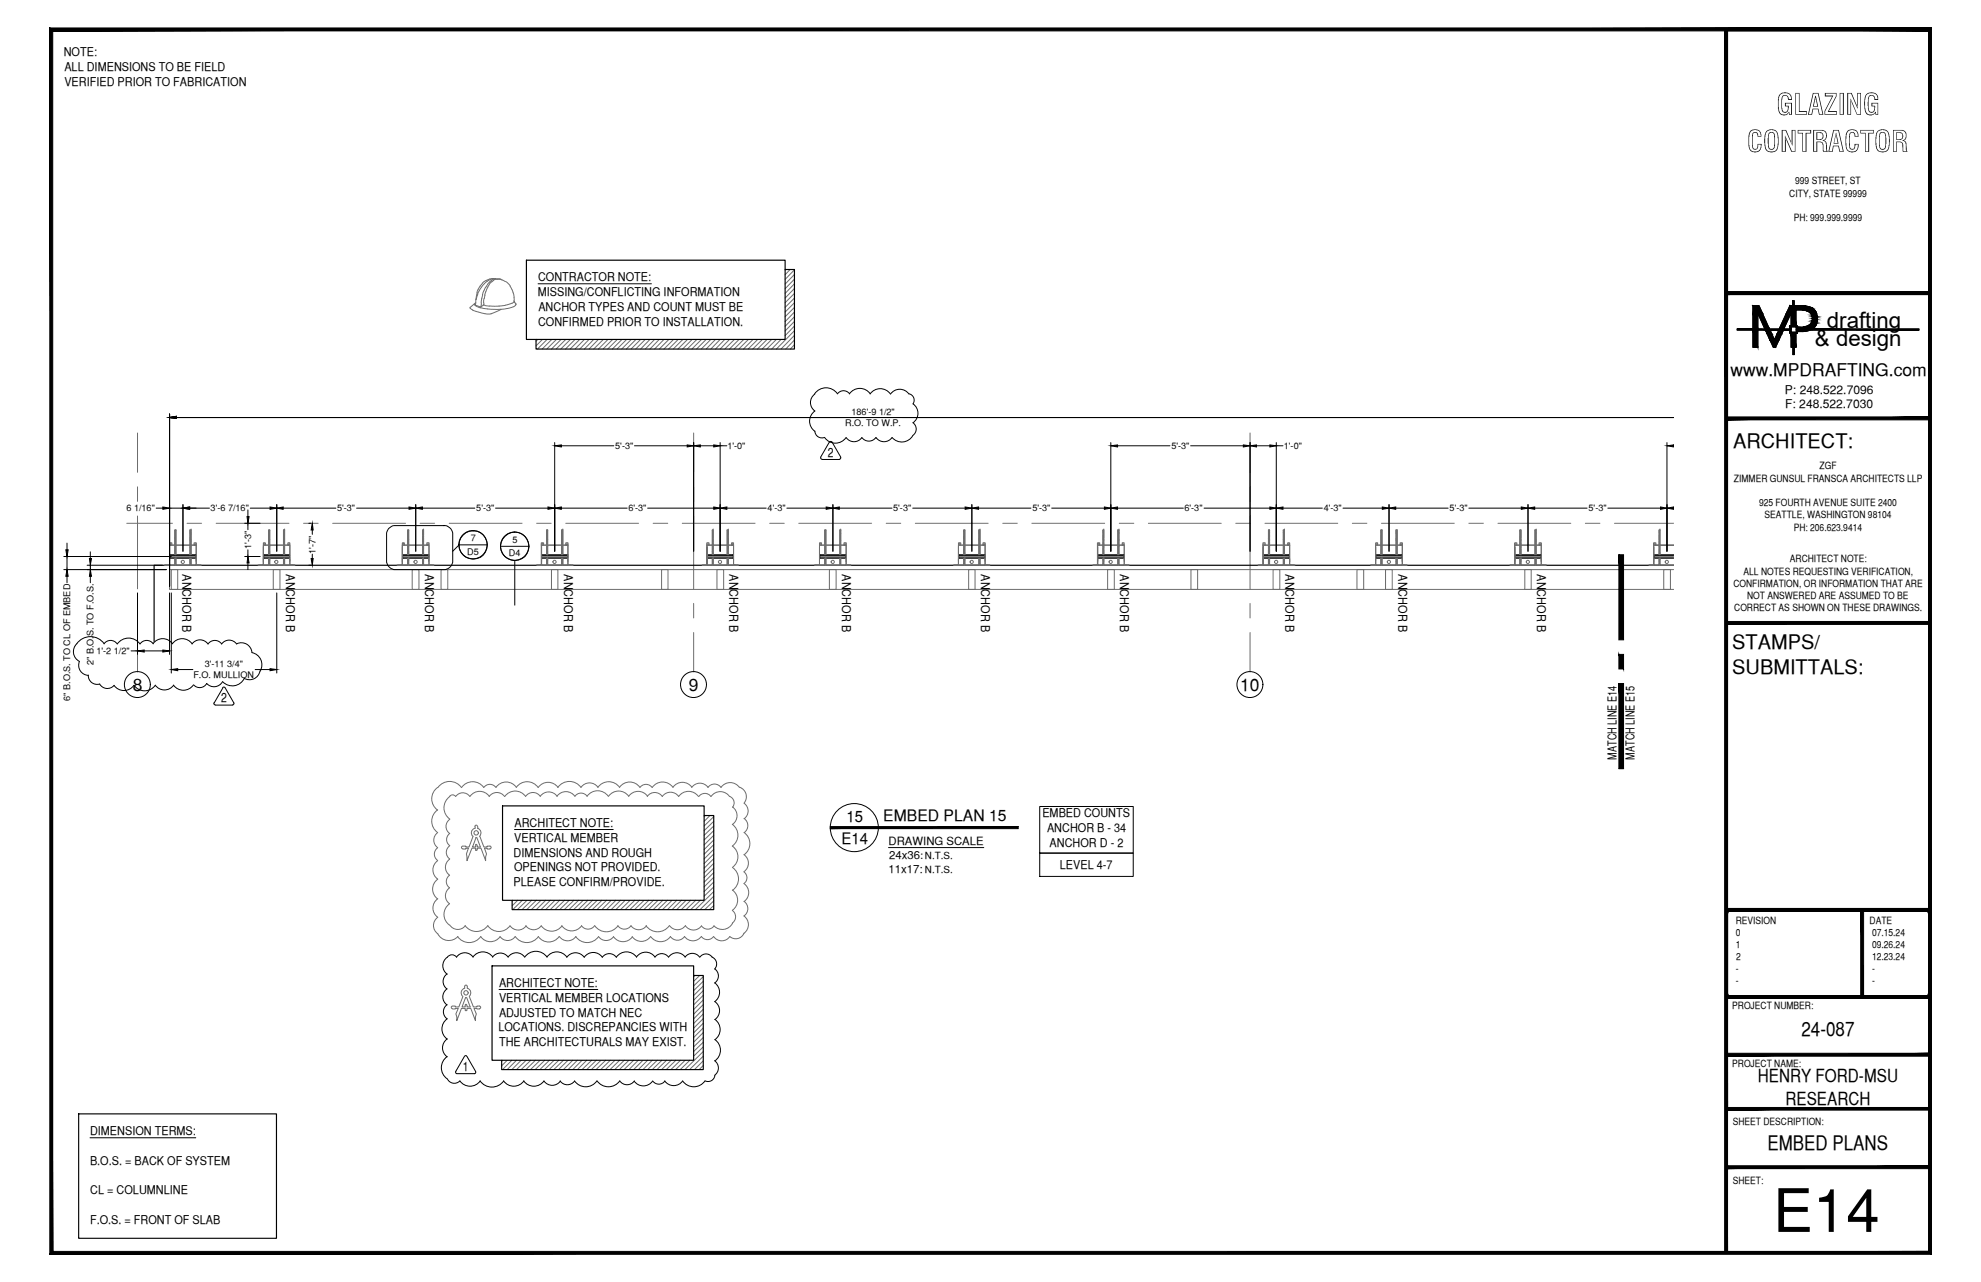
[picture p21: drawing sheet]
<svg xmlns="http://www.w3.org/2000/svg" width="432mm" height="279mm" viewBox="0 0 432 279" stroke-linecap="round" stroke-linejoin="round" font-family="sans-serif">
<defs><g id="words">
<text font-size="13.1" x="386.5" y="268.5">E14</text>
<g font-size="6.3">
<text x="387.2" y="25">GLAZING</text>
<text x="380.8" y="33.1">CONTRACTOR</text>
</g>
<g font-size="4.9">
<text x="398.2" y="71.5">drafting</text>
<text x="395.6" y="75.5">&amp; design</text>
</g>
<g font-size="4.4">
<text x="377.8" y="97.5">ARCHITECT:</text>
<text x="377.6" y="141.5">STAMPS/</text>
<text x="377.6" y="146.9">SUBMITTALS:</text>
<text x="392.7" y="225.8">24-087</text>
<text x="385.3" y="250.7">EMBED PLANS</text>
</g>
<g font-size="3.9">
<text x="383.2" y="235.9">HENRY FORD-MSU</text>
<text x="389.2" y="240.7">RESEARCH</text>
</g>
<g font-size="3.8">
<text x="377.2" y="82">www.MPDRAFTING.com</text>
<text x="29" y="150.6">8</text>
<text x="150.2" y="150.6">9</text>
<text x="270.3" y="150.6">10</text>
</g>
<g font-size="3.4">
<text x="184.5" y="179.1">15</text>
<text x="192.5" y="178.9">EMBED PLAN 15</text>
<text x="183.5" y="183.9">E14</text>
</g>
<g font-size="2.8">
<text x="180.5" y="99.5">2</text>
<text x="48.2" y="153">2</text>
<text x="100.9" y="233.4">1</text>
</g>
<g font-size="2.6">
<text x="13.9" y="12.3">NOTE:</text>
<text x="14" y="15.5">ALL DIMENSIONS TO BE FIELD</text>
<text x="14" y="18.7">VERIFIED PRIOR TO FABRICATION</text>
<text x="117.2" y="64.5">MISSING/CONFLICTING INFORMATION</text>
<text x="117.3" y="61.3">CONTRACTOR NOTE:</text>
<text x="117.3" y="71">CONFIRMED PRIOR TO INSTALLATION.</text>
<text x="117.3" y="67.8">ANCHOR TYPES AND COUNT MUST BE</text>
<text x="389.1" y="85.8">P: 248.522.7096</text>
<text x="389.1" y="89">F: 248.522.7030</text>
<text x="39.8" y="125.2" transform="rotate(90 39.8 125.2)">ANCHOR B</text>
<text x="62.4" y="125.2" transform="rotate(90 62.4 125.2)">ANCHOR B</text>
<text x="92.6" y="125.2" transform="rotate(90 92.6 125.2)">ANCHOR B</text>
<text x="122.9" y="125.2" transform="rotate(90 122.9 125.2)">ANCHOR B</text>
<text x="159" y="125.2" transform="rotate(90 159 125.2)">ANCHOR B</text>
<text x="183.6" y="125.2" transform="rotate(90 183.6 125.2)">ANCHOR B</text>
<text x="213.9" y="125.2" transform="rotate(90 213.9 125.2)">ANCHOR B</text>
<text x="244.2" y="125.2" transform="rotate(90 244.2 125.2)">ANCHOR B</text>
<text x="280.2" y="125.2" transform="rotate(90 280.2 125.2)">ANCHOR B</text>
<text x="304.8" y="125.2" transform="rotate(90 304.8 125.2)">ANCHOR B</text>
<text x="335.1" y="125.2" transform="rotate(90 335.1 125.2)">ANCHOR B</text>
<text x="352.4" y="165.5" transform="rotate(-90 352.4 165.5)">MATCH LINE E14</text>
<text x="356.3" y="165.5" transform="rotate(-90 356.3 165.5)">MATCH LINE E15</text>
<text x="227.2" y="178.1">EMBED COUNTS</text>
<text x="112.1" y="183.5">VERTICAL MEMBER</text>
<text x="112.1" y="180.2">ARCHITECT NOTE:</text>
<text x="228.2" y="181.4">ANCHOR B - 34</text>
<text x="228.8" y="184.6">ANCHOR D - 2</text>
<text x="112" y="186.7">DIMENSIONS AND ROUGH</text>
<text x="112.1" y="189.9">OPENINGS NOT PROVIDED.</text>
<text x="231" y="189.4">LEVEL 4-7</text>
<text x="112" y="193.2">PLEASE CONFIRM/PROVIDE.</text>
<text x="108.8" y="215.1">ARCHITECT NOTE:</text>
<text x="108.8" y="218.3">VERTICAL MEMBER LOCATIONS</text>
<text x="108.8" y="221.6">ADJUSTED TO MATCH NEC</text>
<text x="108.6" y="224.8">LOCATIONS. DISCREPANCIES WITH</text>
<text x="108.8" y="228">THE ARCHITECTURALS MAY EXIST.</text>
<text x="19.6" y="247.3">DIMENSION TERMS:</text>
<text x="19.6" y="253.8">B.O.S. = BACK OF SYSTEM</text>
<text x="19.7" y="260.2">CL = COLUMNLINE</text>
<text x="19.6" y="266.7">F.O.S. = FRONT OF SLAB</text>
</g>
<g font-size="2.5">
<text x="193.7" y="184.1">DRAWING SCALE</text>
<text x="193.7" y="190.2">11x17:</text>
<text x="193.8" y="187.1">24x36:</text>
</g>
<g font-size="2.2">
<text x="391.3" y="40.2">999 STREET, ST</text>
<text x="390" y="42.9">CITY, STATE 99999</text>
<text x="391" y="48.2">PH: 999.999.9999</text>
<text x="378" y="105">ZIMMER GUNSUL FRANSCA ARCHITECTS LLP</text>
<text x="396.6" y="102.3">ZGF</text>
<text x="383.4" y="110.3">925 FOURTH AVENUE SUITE 2400</text>
<text x="384.6" y="113">SEATTLE, WASHINGTON 98104</text>
<text x="391" y="115.6">PH: 206.623.9414</text>
<text x="380" y="125.2">ALL NOTES REQUESTING VERIFICATION,</text>
<text x="390.1" y="122.6">ARCHITECT NOTE:</text>
<text x="377.8" y="127.9">CONFIRMATION, OR INFORMATION THAT ARE</text>
<text x="380.8" y="130.6">NOT ANSWERED ARE ASSUMED TO BE</text>
<text x="378" y="133.2">CORRECT AS SHOWN ON THESE DRAWINGS.</text>
<text x="378.3" y="201.3">REVISION</text>
<text x="378.4" y="204">0</text>
<text x="407.5" y="201.3">DATE</text>
<text x="408" y="204">07.15.24</text>
<text x="378.3" y="206.6">1</text>
<text x="378.5" y="209.2">2</text>
<text x="408" y="206.6">09.26.24</text>
<text x="408" y="209.2">12.23.24</text>
<text x="378.4" y="211.9">-</text>
<text x="378.4" y="214.5">-</text>
<text x="408" y="211.9">-</text>
<text x="408" y="214.5">-</text>
<text x="377.6" y="219.9">PROJECT NUMBER:</text>
<text x="377.6" y="232.5">PROJECT NAME:</text>
<text x="377.7" y="245.2">SHEET DESCRIPTION:</text>
<text x="377.7" y="257.9">SHEET:</text>
</g>
<g font-size="2.1">
<text x="201.6" y="187.3">N.T.S.</text>
<text x="201.6" y="190.2">N.T.S.</text>
</g>
<g font-size="2">
<text x="184.2" y="92.9">R.O. TO W.P.</text>
<text x="185.6" y="90.4">186'-9 1/2&quot;</text>
<text x="134.1" y="97.9">5'-3&quot;</text>
<text x="158.6" y="97.9">1'-0&quot;</text>
<text x="255.3" y="97.9">5'-3&quot;</text>
<text x="279.8" y="97.9">1'-0&quot;</text>
<text x="27.6" y="111.4">6 1/16&quot;</text>
<text x="45.9" y="111.4">3'-6 7/16&quot;</text>
<text x="73.5" y="111.4">5'-3&quot;</text>
<text x="103.8" y="111.4">5'-3&quot;</text>
<text x="137" y="111.4">6'-3&quot;</text>
<text x="167.3" y="111.4">4'-3&quot;</text>
<text x="194.7" y="111.4">5'-3&quot;</text>
<text x="225" y="111.4">5'-3&quot;</text>
<text x="258.2" y="111.4">6'-3&quot;</text>
<text x="288.5" y="111.4">4'-3&quot;</text>
<text x="316" y="111.4">5'-3&quot;</text>
<text x="346.3" y="111.4">5'-3&quot;</text>
<text x="54.7" y="119.7" transform="rotate(-90 54.7 119.7)">1'-3&quot;</text>
<text x="102.6" y="117.9">7</text>
<text x="111.7" y="118.2">5</text>
<text x="68.8" y="120.6" transform="rotate(-90 68.8 120.6)">1'-7&quot;</text>
<text x="101.9" y="120.9">D5</text>
<text x="110.9" y="121.2">D4</text>
<text x="21" y="142.6">1'-2 1/2&quot;</text>
<text x="20.4" y="145" transform="rotate(-90 20.4 145)">2&quot; B.O.S. TO F.O.S.</text>
<text x="42.2" y="147.8">F.O. MULLION</text>
<text x="44.6" y="145.4">3'-11 3/4&quot;</text>
<text x="15.3" y="152.7" transform="rotate(-90 15.3 152.7)">6&quot; B.O.S. TO CL OF EMBED</text>
</g>
</g></defs>
<!-- layer: SYMBOLS -->
<path d="M181 180.1v.5l40.9-.5zM181 180.6l40.9-.5v.5z" fill="#000" stroke="#000" stroke-width=".22"/>
<g fill="none" stroke="#000" stroke-width=".22">
<path d="M84.7 115.2l1.2-.6h10.9a1.93 1.93 0 0 1 1.9 1.9v5.7a1.93 1.93 0 0 1-1.9 1.9h-10.6a1.93 1.93 0 0 1-1.9-1.9v-6.1zM106.2 118.7h-6.1l-1.4 1.4M109.1 119.1h6.2M112.2 122.1v9.8"/>
<circle cx="103.1" cy="118.7" r="3.1"/>
<circle cx="103.1" cy="118.8" r="3.1"/>
<circle cx="112.2" cy="119" r="3.1"/>
<circle cx="112.2" cy="119.1" r="3.1"/>
<circle cx="186.2" cy="180.4" r="5.2"/>
</g>
<!-- layer: MEDIUM_2 -->
<path d="M352.9 167.5h1M193.7 184.7h20.7" fill="none" stroke="#000" stroke-width=".22"/>
<!-- layer: NOTES -->
<path d="M117.3 61.8h24.7M226.6 175.8h20.4v10.1h-20.4zM112.1 180.8h21.6M226.6 185.9h20.4v5.1h-20.4zM108.8 215.6h21.5M19.6 248h23.1" fill="none" stroke="#000" stroke-width=".22"/>
<!-- layer: LIGHT_1 -->
<g fill="none" stroke="#6c6c6c" stroke-width=".22">
<path d="M171.2 58.7l-.1 .2M172.2 58.7l-1.1 1.2M173.2 58.8l-2.1 2.1M173.2 59.8l-2.1 2.1M102.5 67.2l.6 .3M103 67.6l2.7 .8M103.4 66.2l.3 .5M103.7 66l-1.2 1v.2M103.7 65.2v.8M103.7 66.7l1 .4M104 63.7l-.1 .9M104.1 64.1l-.3 1.2v-.7"/>
<path d="M105 65l-.2 1.9M105.2 61.8l-.7 .8-.5 1.1M105.2 64.2l-.2 .8M105.3 66.4l.4 .1M105.4 63.4l-.2 .9M105.5 66v.4l-.7 .5-1.2-.4 .1-.4M105.5 65.1l-.1 .9M105.6 61.8l-.8 1-.7 1.3M105.7 66.6l1 .1M105.7 64.3l-.1 .8M105.7 68.4h1.4M105.8 62.6l-.3 .8"/>
<path d="M105.9 61.2l-.8 .5M106.3 61.9l-.4 .7M106.4 62.5l-.7 1.8M106.7 62l-.4 .5M106.7 66.7h2.1M106.7 61.5l-.4 .4M106.9 60.9l-1.3 .9M106.9 60.9l.7-.2-1.7 .5M106.9 61.6l-.3 .4M107.2 61.4l-.2 .2M107.3 61l-.6 .5M107.6 60.8h1"/>
<path d="M107.6 61.1l-.4 .3M107.7 60.8l-.4 .2M108 60.9l-.4 .2M108 60.7l-.3 .1M108.4 60.8l-.4 .1M108.6 60.8l.8 .2M108.9 60.8h-.5M108.9 60.8l.3 .1M109.2 67.4l-2.2 1M109.4 61l.7 .4M110.2 61.3l1 1.1M111.2 62.4l.4 .6"/>
<path d="M111.6 66.1l-1.5 .5-1.3 .1M111.6 63.1l.3 .8M111.9 66.9a13.4 13.4 0 0 1-7.2 .2M111.9 63.8l.2 1M111.9 65.9l-.3 .2M112 65.6v.1M112 64.8l.1 .8M112.1 65.7l.1 .2M112.1 65.7l-.1 .2M112.1 65.9l.3 .2M112.4 66.2l.1 .1M112.5 66.3l-.1 .1"/>
<path d="M112.5 66.4l-.6 .5M117.2 74l-.4 .4M118.2 74l-1.4 1.4M119.3 74l-2.1 2.1M120.3 74l-2.1 2.1M121.3 74l-2.1 2.1M122.3 74l-2.1 2.1M123.3 74l-2.1 2.1M124.3 74l-2.1 2.1M125.3 74l-2 2.1M126.4 74l-2.1 2.1M127.4 74l-2.1 2.1"/>
<path d="M128.4 74l-2 2.1M129.4 74l-2 2.1M130.4 74l-2 2.1M131.5 74l-2.1 2.1M132.5 74l-2.1 2.1M133.5 74l-2.1 2.1M134.6 74l-2.1 2.1M135.6 74l-2.1 2.1M136.6 74l-2.1 2.1M137.6 74l-2.1 2.1M138.6 74l-2.1 2.1M139.6 74l-2.1 2.1"/>
<path d="M140.7 74l-2.1 2.1M141.7 74l-2.1 2.1M142.7 74l-2 2.1M143.7 74l-2 2.1M144.7 74l-2 2.1M145.8 74l-2.1 2.1M146.8 74l-2.1 2.1M147.8 74l-2.1 2.1M148.8 74l-2.1 2.1M149.9 74l-2.1 2.1M150.9 74l-2.1 2.1M151.9 74l-2.1 2.1"/>
<path d="M152.9 74l-2.1 2.1M153.9 74l-2.1 2.1M154.9 74l-2.1 2.1M156 74l-2.1 2.1M157 74l-2.1 2.1M158 74l-2 2.1M159 74l-2 2.1M160.1 74l-2.1 2.1M161.1 74l-2.1 2.1M162.1 74l-2.1 2.1M163.1 74l-2.1 2.1M164.1 74l-2 2.1"/>
<path d="M165.2 74l-2.1 2.1M166.2 74l-2.1 2.1M167.2 74l-2.1 2.1M168.2 74l-2.1 2.1M169.2 74l-2.1 2.1M170.2 74l-2 2.1M173.2 60.8l-2.1 2.1M173.2 61.8l-2.1 2.1M173.2 62.9l-2.1 2.1M173.2 63.9l-2.1 2.1M173.2 65l-2.1 2M173.2 66l-2.1 2"/>
<path d="M173.2 67l-2.1 2M173.2 68l-2.1 2.1M173.2 69l-2.1 2.1M173.2 70l-2.1 2.1M173.2 71.1l-2.1 2.1M173.2 72.1l-4 4M173.2 73.1l-3 3M173.2 74.1l-1.9 2M173.2 75.1l-.9 1M153.7 177.7l-.2 .3M154.7 177.7l-1.2 1.3M155.6 178l-2.1 2"/>
<path d="M155.6 179l-2.1 2M100.9 184.4l-.3 .3 .3 .3M100.9 185l1.2-.2-.4 1.3 .1 1.5 1.1-2.8h.8v.4M103.1 182.2l-.9 2.4-1.3-.2M103.5 180.5a1.05 1.05 0 0 0-.4 1.8M103.5 180.1l.3-.3 .3 .3M103.6 180.1v.4M103.6 184.2l.2-.2 .1 .2M103.6 185.2l.2 .2 .1-.2M103.7 182.6h.2M103.8 182.6l-.8 2h.7v-.4M103.9 182.6l.8 2h-.7v-.4"/>
<path d="M104.1 180.5a1.05 1.05 0 0 1 .4 1.8M104.1 180.1v.4M104.6 182.2l.9 2.4 1.3-.2M106.8 184.4l.3 .3-.3 .3M106.8 185l-1.2-.2 .4 1.3-.1 1.5-1.1-2.8h-.8v.4M111.8 196.2l-.2 .2M112.8 196.2l-1.2 1.2M113.9 196.2l-2.1 2M114.9 196.2l-2.1 2M115.9 196.2l-2.1 2M116.9 196.2l-2.1 2M117.9 196.2l-2.1 2"/>
<path d="M118.9 196.2l-2 2M120 196.2l-2.1 2M121 196.2l-2.1 2M122 196.2l-2 2M123.1 196.2l-2.1 2M124.1 196.2l-2.1 2M125.1 196.2l-2.1 2M126.1 196.2l-2.1 2M127.1 196.2l-2.1 2M128.1 196.2l-2.1 2M129.2 196.2l-2.1 2M130.2 196.2l-2.1 2"/>
<path d="M131.2 196.2l-2.1 2M132.2 196.2l-2.1 2M133.2 196.2l-2 2M134.2 196.2l-2 2M135.3 196.2l-2.1 2M136.3 196.2l-2.1 2M137.4 196.2l-2.1 2M138.4 196.2l-2.1 2M139.4 196.2l-2.1 2M140.4 196.2l-2.1 2M141.4 196.2l-2.1 2M142.4 196.2l-2.1 2"/>
<path d="M143.4 196.2l-2 2M144.5 196.2l-2.1 2M145.5 196.2l-2.1 2M146.5 196.2l-2.1 2M147.5 196.2l-2 2M148.5 196.2l-2 2M149.5 196.2l-2 2M150.6 196.2l-2.1 2M151.6 196.2l-2.1 2M152.7 196.2l-2.1 2M155.6 180l-2.1 2.1M155.6 181l-2.1 2.1"/>
<path d="M155.6 182.1l-2.1 2M155.6 183.1l-2.1 2.1M155.6 184.1l-2.1 2.1M155.6 185.1l-2.1 2.1M155.6 186.1l-2.1 2.1M155.6 187.1l-2.1 2.1M155.6 188.2l-2.1 2M155.6 189.2l-2.1 2.1M155.6 190.2l-2.1 2.1M155.6 191.2l-2.1 2.1M155.6 192.2l-2.1 2.1M155.6 193.3l-2.1 2"/>
<path d="M155.6 194.3l-4 3.9M155.6 195.3l-3 2.9M155.6 196.3l-2 1.9M155.6 197.4l-1 .8M98.6 219.3l-.2 .3 .2 .2M98.7 219.9l1.2-.1-.5 1.2 .2 1.4 1-2.6h.8v.4M100.9 217.2l-.9 2.3-1.3-.2M101.3 215.4a1.05 1.05 0 0 0-.5 1.7M101.3 215v.4M101.3 215l.3-.3 .3 .3M101.7 217.4h-.2l-.8 2.1h.7l.1-.6 .2 .1M101.7 217.4l.8 2.1h-.7v-.4"/>
<path d="M101.9 215v.4M101.9 215.4a1.05 1.05 0 0 1 .4 1.7M102.3 217.2l.9 2.3 1.3-.2M104.5 219.3l.3 .3-.3 .2M104.5 219.9l-1.2-.1 .5 1.2-.2 1.4-1-2.6h-.8v.4M151.5 212.6l-.3 .3M152.5 212.6l-1.3 1.3M153.3 212.9l-2.1 2M153.3 213.9l-2.1 2M153.3 214.9l-2.1 2.1M153.3 215.9l-2.1 2.1M153.3 216.9l-2.1 2.1"/>
<path d="M153.3 217.9l-2.1 2.1M153.3 218.9l-2.1 2.1M153.3 220l-2.1 2.1M101.4 220.1l.2 .2 .1-.2M109.5 231.1l-.2 .2M110.6 231.1l-1.3 1.2M111.6 231.1l-2.1 2M112.6 231.1l-2 2M113.6 231.1l-2 2M114.7 231.1l-2.1 2M115.7 231.1l-2.1 2M116.7 231.1l-2.1 2"/>
<path d="M117.7 231.1l-2.1 2M118.7 231.1l-2.1 2M119.8 231.1l-2.1 2M120.8 231.1l-2.1 2M121.8 231.1l-2.1 2M122.8 231.1l-2.1 2M123.8 231.1l-2.1 2M124.8 231.1l-2 2M125.9 231.1l-2.1 2M126.9 231.1l-2.1 2M127.9 231.1l-2 2M129 231.1l-2.1 2"/>
<path d="M130 231.1l-2.1 2M131 231.1l-2.1 2M132 231.1l-2.1 2M133 231.1l-2.1 2M134 231.1l-2 2M135.1 231.1l-2.1 2M136.1 231.1l-2.1 2M137.1 231.1l-2.1 2M138.1 231.1l-2.1 2M139.1 231.1l-2 2M140.1 231.1l-2 2M141.2 231.1l-2.1 2"/>
<path d="M142.2 231.1l-2.1 2M143.3 231.1l-2.1 2M144.3 231.1l-2.1 2M145.3 231.1l-2.1 2M146.3 231.1l-2.1 2M147.3 231.1l-2.1 2M148.3 231.1l-2.1 2M149.4 231.1l-2.1 2M150.4 231.1l-2.1 2M153.3 221l-2.1 2.1M153.3 222l-2.1 2.1M153.3 223l-2.1 2.1"/>
<path d="M153.3 224l-2.1 2.1M153.3 225l-2.1 2.1M153.3 226.1l-2.1 2.1M153.3 227.1l-2.1 2.1M153.3 228.2l-2.1 2M153.3 229.2l-4 3.9M153.3 230.2l-3 2.9M153.3 231.2l-1.9 1.9M153.3 232.2l-.9 .9"/>
<circle cx="103.8" cy="181.5" r=".48"/>
<circle cx="101.6" cy="216.4" r=".48"/>
</g>
<!-- layer: HEAVY_2 -->
<path d="M114.7 56.7h56.4v17.3h-56.4zM171.1 58.7h2.1v17.4h-56.4v-2.1M364.8 123.2h-331.2v16.6M109.5 175.6h44v20.6h-44zM153.5 177.7h2.1v20.5h-44v-2M107.3 210.5h43.9v20.6h-43.9zM151.2 212.6h2.1v20.5h-44v-2M17.1 242.8h43.2v27.1h-43.2z" fill="none" stroke="#000" stroke-width=".25"/>
<!-- layer: SURROUNDING CONDITIONS -->
<g fill="none" stroke="#6c6c6c" stroke-width=".22">
<path d="M37 119.2v3.9h5.7v-4.3h-5.7v4.3M37 118.7h.5M37.2 118.6h.1M37.5 118.8v-.5h-.5v4.8l-1.1 .1h8l-1.1-.1M38.1 119.1l.3 .3M38.1 117.4l.3 .3M38.1 118.4l.3 .3M38.1 118.9l.3 .3M38.1 119.2l.3 .2M38.1 119.7l.3 .3M38.1 115.6l.3 .2M38.1 115.8l.3 .2"/>
<path d="M38.1 116.1l.3 .2M38.1 116.3l.3 .2M38.1 116.6l.3 .2M38.1 116.8l.3 .2M38.1 117.1l.3 .2M38.1 117.3l.3 .3M38.1 117.6l.3 .3M38.1 117.9l.3 .2M38.1 118.1l.3 .3M38.1 118.4l.3 .2M38.1 118.6l.3 .3M38.1 118.9l.3 .2"/>
<path d="M38.1 119.4l.3 .3M38.1 119.6l.3 .3M38.1 119.9l.3 .2M38.1 115.6l.3 .3M38.1 115.9l.3 .2M38.1 116.1l.3 .3M38.1 116.4l.3 .2M38.1 116.6l.3 .3M38.1 116.9l.3 .3M38.1 117.2l.3 .2M38.1 117.7l.3 .2M38.1 117.9l.3 .3"/>
<path d="M38.1 118.2l.3 .2M38.1 120l.3 .2M38.2 115.5l.2 .1M41.4 115.5h.3M41.4 115.5l.3 .3M41.4 115.8l.3 .2M41.4 116l.3 .3M41.4 116.3l.3 .2M41.4 116.5l.3 .3M41.4 116.8l.3 .2M41.4 117l.3 .3M41.4 117.3l.3 .3"/>
<path d="M41.4 117.5l.3 .3M41.4 117.8l.3 .2M41.4 118l.3 .3M41.4 118.3l.3 .3M41.4 118.6l.3 .2M41.4 118.8l.3 .3M41.4 119.1l.3 .2M41.4 119.3l.3 .3M41.4 119.6l.3 .2M41.4 119.8l.3 .3M41.4 115.5v5.4M41.4 115.6l.3 .2"/>
<path d="M41.4 115.8l.3 .3M41.4 116.1l.3 .2M41.4 116.3l.3 .3M41.4 116.8l.3 .3M41.4 117.1l.3 .2M41.4 117.6l.3 .3M41.4 117.9l.3 .2M41.4 118.1l.3 .3M41.4 118.4l.3 .2M41.4 118.7l.3 .2M41.4 118.9l.3 .2M41.4 119.2l.3 .2"/>
<path d="M41.4 119.4l.3 .2M41.4 119.7l.3 .2M41.4 120l.3 .1M41.5 115.5l.2 .1M41.7 115.5h.1M41.7 115.5v5.4M42.3 118.8v-.5h.5v4.8h.4M42.3 118.7l.5 .1h-5.8M42.5 118.6h.1M57.4 119.2v3.9h5.8v-4.3h-5.8v4.3M57.4 118.7h.4M57.6 118.6h.1"/>
<path d="M57.8 118.8v-.5h-.4v4.8l-1.1 .1h8l-1.1-.1M58.5 115.9l.3 .2M58.5 116.9l.3 .3M58.5 117.3l.3 .3M58.5 117.6l.3 .3M58.5 118.4l.3 .3M58.5 118.6l.3 .3M58.5 118.9l.3 .2M58.5 119.1l.3 .3M58.5 119.4l.3 .3M58.5 119.6l.3 .3M58.5 119.9l.3 .2"/>
<path d="M58.5 118.7l.3 .2M58.5 115.6l.3 .2M58.5 115.8l.3 .2M58.5 116.1l.3 .2M58.5 116.3l.3 .2M58.5 116.6l.3 .2M58.5 116.8l.3 .2M58.5 117.1l.3 .2M58.5 117.9l.3 .2M58.5 118.1l.3 .3M58.5 118.4l.3 .2M58.5 115.6l.3 .3"/>
<path d="M58.5 116.1l.3 .3M58.5 116.4l.3 .2M58.5 116.6l.3 .3M58.5 117.2l.3 .2M58.5 117.4l.3 .3M58.5 117.9l.3 .3M58.5 118.2l.3 .2M58.5 118.9l.3 .3M58.5 119.2l.3 .2M58.5 119.7l.3 .3M58.5 120l.3 .2M58.7 115.5l.1 .1"/>
<path d="M61.8 115.5h.2M61.8 115.5l.2 .3M61.8 115.8l.2 .3M61.8 116l.2 .3M61.8 116.3l.2 .2M61.8 116.5l.2 .3M61.8 116.8l.2 .2M61.8 117l.2 .3M61.8 117.3l.2 .2M61.8 117.5l.2 .3M61.8 117.8l.2 .2M61.8 118l.2 .3"/>
<path d="M61.8 118.3l.2 .3M61.8 118.6l.2 .2M61.8 118.8l.2 .3M61.8 119.1l.2 .2M61.8 119.3l.2 .3M61.8 119.6l.2 .2M61.8 119.8l.2 .3M61.8 115.6l.2 .2M61.8 116.1l.2 .2M61.8 116.3l.2 .3M61.8 116.8l.2 .3M61.8 117.1l.2 .2"/>
<path d="M61.8 117.3l.2 .3M61.8 117.6l.2 .3M61.8 117.9l.2 .2M61.8 118.1l.2 .3M61.8 118.7l.2 .2M61.8 118.9l.2 .2M61.8 119.2l.2 .2M61.8 119.4l.2 .2M61.8 119.7l.2 .2M61.8 120l.2 .1M61.8 115.5v5.4M62 115.5v.1"/>
<path d="M62 115.5h.1M62 115.5v5.4M62.7 118.8v-.5h.5v4.8h.4M62.7 118.7l.5 .1h-5.8M63 118.6h.1M87.7 119.2v3.9h5.8v-4.3h-5.8v4.3M87.7 118.7h.4M87.9 118.6h.1M88.1 118.8v-.5h-.4v4.8l-1.1 .1h8l-1.1-.1M88.8 118.4l.3 .2M88.8 115.9l.3 .2M88.8 116.1l.3 .3"/>
<path d="M88.8 116.4l.3 .2M88.8 116.6l.3 .3M88.8 116.9l.3 .3M88.8 117.2l.3 .2M88.8 117.4l.3 .3M88.8 115.6l.3 .2M88.8 115.8l.3 .2M88.8 116.1l.3 .2M88.8 116.3l.3 .2M88.8 116.6l.3 .2M88.8 116.8l.3 .2M88.8 117.1l.3 .2"/>
<path d="M88.8 117.3l.3 .3M88.8 117.6l.3 .3M88.8 117.9l.3 .2M88.8 118.1l.3 .3M88.8 118.6l.3 .3M88.8 118.9l.3 .3M88.8 119.1l.3 .3M88.8 119.4l.3 .2M88.8 119.6l.3 .3M88.8 119.9l.3 .2M88.8 115.6l.3 .3M88.8 117.7l.3 .2"/>
<path d="M88.8 117.9l.3 .3M88.8 118.4l.3 .3M88.8 118.7l.3 .2M88.8 119.2l.3 .2M88.8 119.4l.3 .3M88.8 119.7l.3 .3M88.8 120l.3 .2M89 115.5l.1 .1M92.1 115.5h.2M92.1 115.5l.2 .3M92.1 115.8l.2 .2M92.1 116l.2 .3"/>
<path d="M92.1 116.3l.2 .3M92.1 116.5l.2 .3M92.1 116.8l.2 .2M92.1 117l.2 .3M92.1 117.3l.2 .3M92.1 117.5l.2 .4M92.1 117.8l.2 .2M92.1 118l.2 .3M92.1 118.3l.2 .3M92.1 118.6l.2 .2M92.1 118.8l.2 .3M92.1 119.1l.2 .2"/>
<path d="M92.1 119.3l.2 .3M92.1 119.6l.2 .2M92.1 119.8l.2 .3M92.1 115.5v5.4M92.1 115.6l.2 .2M92.1 115.8l.2 .3M92.1 116.1l.2 .2M92.1 116.6l.2 .2M92.1 116.8l.2 .3M92.1 117.1l.2 .2M92.1 117.9l.2 .2M92.1 118.1l.2 .3"/>
<path d="M92.1 118.4l.2 .2M92.1 118.7l.2 .2M92.1 118.9l.2 .2M92.1 119.2l.2 .2M92.1 119.4l.2 .2M92.1 119.7l.2 .2M92.1 120l.2 .1M92.3 115.5v.1M92.3 115.5h.1M92.3 115.5v5.4l-.2-.2M93 118.8v-.5h.5v4.8h.5M93 118.7l.5 .1h-5.8"/>
<path d="M93.3 118.6h.1M118 118.7h.5M118 119.2v3.9h5.8v-4.3h-5.8v4.3M118.2 118.6h.1M118.5 118.8v-.5h-.5v4.8l-1 .1h7.9l-1.1-.1M119.1 117.3l.3 .3M119.1 119.1l.3 .3M119.1 117.4l.3 .3M119.1 118.4l.3 .3M119.1 118.7l.3 .2M119.1 118.9l.3 .3M119.1 119.2l.3 .2"/>
<path d="M119.1 119.7l.3 .3M119.1 115.6l.3 .2M119.1 115.8l.3 .2M119.1 116.1l.3 .2M119.1 116.3l.3 .2M119.1 116.6l.3 .2M119.1 116.8l.3 .2M119.1 117.1l.3 .2M119.1 117.6l.3 .3M119.1 117.9l.3 .2M119.1 118.1l.3 .3M119.1 118.4l.3 .2"/>
<path d="M119.1 118.6l.3 .3M119.1 118.9l.3 .2M119.1 119.4l.3 .3M119.1 119.6l.3 .3M119.1 119.9l.3 .2M119.1 115.6l.3 .3M119.1 115.9l.3 .2M119.1 116.1l.3 .3M119.1 116.4l.3 .2M119.1 116.6l.3 .3M119.1 116.9l.3 .3M119.1 117.2l.3 .2"/>
<path d="M119.1 117.9l.3 .3M119.1 118.2l.3 .2M119.1 120l.3 .2M119.3 115.5l.1 .1M122.4 115.5h.3M122.4 115.5l.3 .3M122.4 115.8l.3 .2M122.4 116l.3 .3M122.4 116.3l.3 .2M122.4 116.5l.3 .3M122.4 116.8l.3 .2M122.4 117l.3 .3"/>
<path d="M122.4 117.3l.3 .3M122.4 117.5l.3 .3M122.4 117.8l.3 .2M122.4 118l.3 .4M122.4 118.3l.3 .3M122.4 118.6l.3 .2M122.4 118.8l.3 .3M122.4 119.1l.3 .2M122.4 119.3l.3 .3M122.4 119.6l.3 .2M122.4 119.8l.3 .3M122.4 115.5v5.4"/>
<path d="M122.4 115.8l.3 .3M122.4 116.1l.3 .2M122.4 116.3l.3 .3M122.4 116.6l.3 .2M122.4 116.8l.3 .3M122.4 117.1l.3 .2M122.4 117.6l.3 .3M122.4 117.9l.3 .2M122.4 118.4l.3 .2M122.4 118.7l.3 .2M122.4 118.9l.3 .2M122.4 119.2l.3 .2"/>
<path d="M122.4 119.4l.3 .2M122.4 119.7l.3 .2M122.4 120l.3 .1M122.6 115.5l.1 .1M122.7 115.5h.1M122.7 115.5v5.4M123.3 118.8v-.5h.5v4.8h.5M123.3 118.7l.5 .1h-5.8M123.6 118.6h.1M154.1 118.7h.5M154.1 119.2v3.9h5.8v-4.3h-5.8v4.3M154.3 118.6h.1"/>
<path d="M154.6 118.8v-.5h-.5v4.8l-1.1 .1h8l-1.1-.1M155.3 115.6l.1 .2M155.3 115.8l.1 .2M155.3 116.1l.1 .2M155.3 116.3l.1 .2M155.3 116.6l.1 .2M155.3 117.1l.1 .2M155.3 116.8l.1 .2M155.3 117.3l.1 .3M155.3 117.6l.1 .3M155.3 117.9l.1 .2M155.3 118.1l.1 .3"/>
<path d="M155.3 118.4l.1 .3M155.3 118.6l.1 .3M155.3 118.9l.1 .2M155.3 119.1l.1 .3M155.3 119.4l.1 .3M155.3 119.6l.1 .3M155.3 119.9l.1 .2M155.3 115.6l.1 .3M155.3 115.9l.1 .2M155.3 116.1l.1 .3M155.3 116.4l.1 .2M155.3 116.6l.1 .3"/>
<path d="M155.3 116.9l.1 .3M155.3 117.2l.1 .2M155.3 117.4l.1 .3M155.3 117.7l.1 .2M155.3 117.9l.1 .3M155.3 118.7l.1 .2M155.3 118.9l.1 .3M155.3 119.2l.1 .2M155.3 119.7l.1 .3M155.3 120l.1 .2M155.3 115.5l.1 .1M155.4 115.5h.1"/>
<path d="M155.4 115.5h-.1v5.4M155.4 115.5v5.4l-.1-.3M158.5 115.5h.2M158.5 115.5l.2 .3M158.5 115.8l.2 .2M158.5 116l.2 .3M158.5 116.3l.2 .2M158.5 116.5l.2 .3M158.5 116.8l.2 .3M158.5 117l.2 .3M158.5 117.3l.2 .2M158.5 117.5l.2 .4"/>
<path d="M158.5 117.8l.2 .2M158.5 118l.2 .3M158.5 118.3l.2 .3M158.5 118.6l.2 .2M158.5 118.8l.2 .3M158.5 119.1l.2 .2M158.5 119.3l.2 .3M158.5 119.6l.2 .2M158.5 119.8l.2 .3M158.5 115.5v5.4M158.5 115.6l.2 .2M158.5 115.8l.2 .3"/>
<path d="M158.5 116.1l.2 .2M158.5 116.3l.2 .3M158.5 116.6l.2 .2M158.5 117.1l.2 .2M158.5 117.3l.2 .3M158.5 117.9l.2 .2M158.5 118.1l.2 .3M158.5 118.4l.2 .2M158.5 118.7l.2 .2M158.5 118.9l.2 .2M158.5 119.2l.2 .2M158.5 119.4l.2 .2"/>
<path d="M158.5 119.7l.2 .2M158.5 120l.2 .1M158.7 115.5v.1M158.7 115.5h.1M158.7 115.5v5.4M159.4 118.8v-.5h.5v4.8h.4M159.4 118.7l.5 .1h-5.8M159.6 118.6h.1M178.6 119.2v3.9h5.8v-4.3h-5.8v4.3M178.6 118.7h.5M178.8 118.6h.1M179.1 118.8v-.5h-.5v4.8l-1.1 .1h8l-1-.1"/>
<path d="M179.8 118.4l.2 .3M179.8 115.6l.2 .3M179.8 116.1l.2 .3M179.8 116.4l.2 .2M179.8 116.6l.2 .3M179.8 116.9l.2 .3M179.8 117.2l.2 .2M179.8 117.4l.2 .3M179.8 115.6l.2 .2M179.8 115.8l.2 .2M179.8 116.1l.2 .2M179.8 116.3l.2 .2"/>
<path d="M179.8 116.6l.2 .2M179.8 116.8l.2 .2M179.8 117.1l.2 .2M179.8 117.3l.2 .3M179.8 117.6l.2 .3M179.8 117.9l.2 .2M179.8 118.1l.2 .3M179.8 118.6l.2 .3M179.8 118.9l.2 .2M179.8 119.1l.2 .3M179.8 119.4l.2 .2M179.8 119.6l.2 .3"/>
<path d="M179.8 119.9l.2 .2M179.8 115.9l.2 .2M179.8 117.7l.2 .2M179.8 117.9l.2 .3M179.8 118.2l.2 .2M179.8 118.7l.2 .2M179.8 118.9l.2 .3M179.8 119.4l.2 .3M179.8 119.7l.2 .3M179.8 120l.2 .2M179.9 115.5l.1 .1M183.1 115.5h.2"/>
<path d="M183.1 115.5l.2 .3M183.1 115.8l.2 .2M183.1 116l.2 .3M183.1 116.3l.2 .2M183.1 116.5l.2 .3M183.1 116.8l.2 .3M183.1 117l.2 .3M183.1 117.3l.2 .2M183.1 117.5l.2 .3M183.1 117.8l.2 .3M183.1 118l.2 .3M183.1 118.3l.2 .3"/>
<path d="M183.1 118.6l.2 .2M183.1 118.8l.2 .3M183.1 119.1l.2 .2M183.1 119.3l.2 .3M183.1 119.6l.2 .2M183.1 119.8l.2 .3M183.1 115.5v5.4M183.1 115.8l.2 .3M183.1 116.1l.2 .2M183.1 116.3l.2 .3M183.1 117.1l.2 .2M183.1 117.3l.2 .3"/>
<path d="M183.1 117.6l.2 .3M183.1 118.1l.2 .3M183.1 118.4l.2 .2M183.1 118.7l.2 .2M183.1 118.9l.2 .2M183.1 119.2l.2 .2M183.1 119.4l.2 .2M183.1 119.7l.2 .2M183.1 120l.2 .1M183.2 115.5l.1 .1M183.3 115.5h.1M183.3 115.5v5.4l-.2-.2"/>
<path d="M184 118.8v-.5h.5v4.8h.4M184 118.7l.5 .1h-5.9M184.2 118.6h.1M208.9 119.2v3.9h5.8v-4.3h-5.8v4.3M208.9 118.7h.5M209.2 118.6h.1M209.4 118.8v-.5h-.5v4.8l-1.1 .1h8l-1-.1M210.1 118.6l.2 .3M210.1 119.4l.2 .2M210.1 117.4l.2 .3M210.1 118.4l.2 .3M210.1 118.7l.2 .2"/>
<path d="M210.1 118.9l.2 .3M210.1 119.2l.2 .2M210.1 119.4l.2 .3M210.1 115.6l.2 .2M210.1 115.8l.2 .2M210.1 116.1l.2 .2M210.1 116.3l.2 .2M210.1 116.6l.2 .2M210.1 116.8l.2 .2M210.1 117.1l.2 .2M210.1 117.3l.2 .3M210.1 117.6l.2 .3"/>
<path d="M210.1 117.9l.2 .3M210.1 118.1l.2 .3M210.1 118.4l.2 .2M210.1 118.9l.2 .2M210.1 119.1l.2 .3M210.1 119.6l.2 .4M210.1 119.9l.2 .2M210.1 115.6l.2 .3M210.1 115.9l.2 .2M210.1 116.1l.2 .3M210.1 116.4l.2 .2M210.1 116.6l.2 .3"/>
<path d="M210.1 116.9l.2 .3M210.1 117.2l.2 .2M210.1 117.7l.2 .2M210.1 118.2l.2 .2M210.1 120l.2 .2M210.2 115.5l.1 .1M213.4 115.5h.2M213.4 115.5l.2 .3M213.4 115.8l.2 .3M213.4 116l.2 .3M213.4 116.3l.2 .2M213.4 116.5l.2 .3"/>
<path d="M213.4 116.8l.2 .2M213.4 117l.2 .3M213.4 117.3l.2 .2M213.4 117.5l.2 .4M213.4 117.8l.2 .2M213.4 118l.2 .3M213.4 118.3l.2 .3M213.4 118.6l.2 .2M213.4 118.8l.2 .3M213.4 119.1l.2 .2M213.4 119.3l.2 .3M213.4 119.6l.2 .2"/>
<path d="M213.4 119.8l.2 .3M213.4 115.5v5.4M213.4 115.6l.2 .2M213.4 116.1l.2 .2M213.4 116.3l.2 .3M213.4 116.6l.2 .2M213.4 116.8l.2 .3M213.4 117.1l.2 .2M213.4 117.3l.2 .3M213.4 117.9l.2 .2M213.4 118.1l.2 .3M213.4 118.7l.2 .2"/>
<path d="M213.4 118.9l.2 .2M213.4 119.2l.2 .2M213.4 119.4l.2 .2M213.4 119.7l.2 .2M213.4 120l.2 .1M213.5 115.5l.1 .1M213.6 115.5h.1M213.6 115.5v5.4M214.2 118.8v-.5h.6v4.8h.4M214.2 118.7l.6 .1h-5.9M214.5 118.6h.1M239.2 118.7h.5"/>
<path d="M239.3 119.2v3.9h5.7v-4.3h-5.7v4.3M239.5 118.6h.1M239.7 118.8v-.5h-.5v4.8l-1 .1h7.9l-1.1-.1M240.4 115.6l.2 .2M240.4 115.8l.2 .2M240.4 116.1l.2 .2M240.4 116.6l.2 .2M240.4 116.8l.2 .2M240.4 117.1l.2 .2M240.4 116.3l.2 .2M240.4 117.3l.2 .4M240.4 117.6l.2 .3"/>
<path d="M240.4 117.9l.2 .2M240.4 118.1l.2 .3M240.4 118.4l.2 .3M240.4 118.6l.2 .3M240.4 118.9l.2 .2M240.4 119.1l.2 .3M240.4 119.4l.2 .2M240.4 119.6l.2 .4M240.4 119.9l.2 .2M240.4 115.6l.2 .3M240.4 115.9l.2 .2M240.4 116.1l.2 .3"/>
<path d="M240.4 116.4l.2 .2M240.4 116.6l.2 .3M240.4 116.9l.2 .3M240.4 117.2l.2 .2M240.4 117.7l.2 .2M240.4 117.9l.2 .3M240.4 118.2l.2 .2M240.4 118.9l.2 .3M240.4 119.2l.2 .2M240.4 119.4l.2 .3M240.4 120l.2 .2M240.5 115.5l.1 .1"/>
<path d="M240.6 115.5h.1M240.6 115.5h-.2v5.4M240.6 115.5v5.4l-.2-.3M243.6 115.5h.3M243.6 115.5l.3 .3M243.6 115.8l.3 .2M243.6 116l.3 .3M243.6 116.3l.3 .3M243.6 116.5l.3 .3M243.6 116.8l.3 .2M243.6 117l.3 .3M243.6 117.3l.3 .2"/>
<path d="M243.6 117.5l.3 .3M243.6 117.8l.3 .2M243.6 118l.3 .3M243.6 118.3l.3 .3M243.6 118.6l.3 .2M243.6 118.8l.3 .3M243.6 119.1l.3 .2M243.6 119.3l.3 .3M243.6 119.6l.3 .2M243.6 119.8l.3 .3M243.6 115.5v5.4M243.6 115.6l.3 .2"/>
<path d="M243.6 115.8l.3 .3M243.6 116.1l.3 .2M243.6 116.6l.3 .2M243.6 116.8l.3 .3M243.6 117.3l.3 .3M243.6 117.6l.3 .3M243.6 117.9l.3 .2M243.6 118.1l.3 .3M243.6 118.4l.3 .2M243.6 118.7l.3 .2M243.6 118.9l.3 .2M243.6 119.2l.3 .2"/>
<path d="M243.6 119.4l.3 .2M243.6 119.7l.3 .2M243.6 120l.3 .1M243.8 115.5l.1 .1M243.9 115.5h.1M243.9 115.5v5.4M244.6 118.8v-.5h.4v4.8h.5M244.6 118.7l.4 .1h-5.8M244.8 118.6h.1M275.3 118.7h.5M275.3 119.2v3.9h5.8v-4.3h-5.8v4.3M275.5 118.6h.1"/>
<path d="M275.8 118.8v-.5h-.5v4.8l-1 .1h7.9l-1.1-.1M276.5 115.9l.2 .2M276.5 116.9l.2 .3M276.5 117.3l.2 .3M276.5 117.6l.2 .3M276.5 118.4l.2 .3M276.5 118.6l.2 .3M276.5 118.9l.2 .2M276.5 119.1l.2 .3M276.5 119.4l.2 .3M276.5 119.6l.2 .3M276.5 119.9l.2 .2"/>
<path d="M276.5 115.6l.2 .2M276.5 115.8l.2 .2M276.5 116.1l.2 .2M276.5 116.3l.2 .2M276.5 116.6l.2 .2M276.5 116.8l.2 .2M276.5 117.1l.2 .2M276.5 117.9l.2 .2M276.5 118.1l.2 .3M276.5 118.4l.2 .2M276.5 115.6l.2 .3M276.5 116.1l.2 .3"/>
<path d="M276.5 116.4l.2 .2M276.5 116.6l.2 .3M276.5 117.2l.2 .2M276.5 117.4l.2 .3M276.5 117.9l.2 .3M276.5 118.2l.2 .2M276.5 118.7l.2 .2M276.5 118.9l.2 .3M276.5 119.2l.2 .2M276.5 119.7l.2 .3M276.5 120l.2 .2M276.5 115.5l.2 .1"/>
<path d="M279.7 115.5h.3M279.7 115.5l.3 .3M279.7 115.8l.3 .3M279.7 116l.3 .3M279.7 116.3l.3 .2M279.7 116.5l.3 .3M279.7 116.8l.3 .2M279.7 117l.3 .3M279.7 117.3l.3 .2M279.7 117.5l.3 .3M279.7 117.8l.3 .2M279.7 118l.3 .3"/>
<path d="M279.7 118.3l.3 .3M279.7 118.6l.3 .2M279.7 118.8l.3 .3M279.7 119.1l.3 .2M279.7 119.3l.3 .3M279.7 119.6l.3 .2M279.7 119.8l.3 .3M279.7 115.6l.3 .2M279.7 116.1l.3 .2M279.7 116.3l.3 .3M279.7 116.8l.3 .3M279.7 117.1l.3 .2"/>
<path d="M279.7 117.3l.3 .3M279.7 117.6l.3 .3M279.7 117.9l.3 .2M279.7 118.1l.3 .3M279.7 118.7l.3 .2M279.7 118.9l.3 .2M279.7 119.2l.3 .2M279.7 119.4l.3 .2M279.7 119.7l.3 .2M279.7 120l.3 .1M279.7 115.5v5.4M279.9 115.5l.1 .1"/>
<path d="M280 115.5h.1M280 115.5v5.4M280.7 118.8v-.5h.4v4.8h.5M280.7 118.7l.4 .1h-5.8M280.9 118.6h.1M299.8 119.2v3.9h5.8v-4.3h-5.8v4.3M299.8 118.7h.5M300.1 118.6h.1M300.3 118.8v-.5h-.5v4.8l-1 .1h7.9l-1-.1M301 118.9l.2 .2M301 119.6l.2 .3M301 118.4l.2 .3"/>
<path d="M301 118.7l.2 .2M301 118.9l.2 .3M301 119.2l.2 .2M301 119.4l.2 .3M301 119.7l.2 .3M301 115.6l.2 .2M301 115.8l.2 .2M301 116.1l.2 .2M301 116.3l.2 .2M301 116.6l.2 .2M301 116.8l.2 .2M301 117.1l.2 .2"/>
<path d="M301 117.3l.2 .4M301 117.6l.2 .3M301 117.9l.2 .2M301 118.1l.2 .3M301 118.4l.2 .2M301 118.6l.2 .3M301 119.1l.2 .3M301 119.4l.2 .2M301 119.9l.2 .3M301 115.6l.2 .3M301 115.9l.2 .2M301 116.1l.2 .3"/>
<path d="M301 116.4l.2 .2M301 116.6l.2 .3M301 116.9l.2 .3M301 117.2l.2 .2M301 117.7l.2 .2M301 117.9l.2 .3M301.1 115.5l.1 .1M304.3 115.5h.2v5.4M304.3 115.5l.2 .3M304.3 115.8l.2 .2M304.3 116l.2 .3M304.3 116.3l.2 .2"/>
<path d="M304.3 116.5l.2 .3M304.3 116.8l.2 .2M304.3 117l.2 .3M304.3 117.3l.2 .2M304.3 117.5l.2 .3M304.3 117.8l.2 .3M304.3 118l.2 .3M304.3 118.3l.2 .3M304.3 118.6l.2 .2M304.3 118.8l.2 .3M304.3 119.1l.2 .2M304.3 119.3l.2 .3"/>
<path d="M304.3 119.6l.2 .2M304.3 119.8l.2 .3M304.3 115.5v5.4M304.3 115.6l.2 .2M304.3 115.8l.2 .3M304.3 116.3l.2 .3M304.3 116.6l.2 .2M304.3 116.8l.2 .3M304.3 117.1l.2 .2M304.3 117.3l.2 .3M304.3 117.6l.2 .3M304.3 118.1l.2 .3"/>
<path d="M304.3 118.4l.2 .2M304.3 118.7l.2 .2M304.3 118.9l.2 .2M304.3 119.2l.2 .2M304.3 119.4l.2 .2M304.3 119.7l.2 .2M304.3 120l.2 .1M304.4 115.5l.1 .1M305.2 118.8v-.5h.5v4.8h.4M305.2 118.7l.5 .1h-5.9M305.4 118.6h.1M330.1 118.7h.5"/>
<path d="M330.2 119.2v3.9h5.7v-4.3h-5.7v4.3M330.4 118.6h.1M330.6 118.8v-.5h-.5v4.8l-1 .1h8l-1.1-.1M331.3 119.1l.2 .3M331.3 117.4l.2 .3M331.3 118.4l.2 .3M331.3 118.9l.2 .3M331.3 119.2l.2 .2M331.3 119.4l.2 .3M331.3 119.7l.2 .3M331.3 115.6l.2 .2M331.3 115.8l.2 .2"/>
<path d="M331.3 116.1l.2 .2M331.3 116.3l.2 .2M331.3 116.6l.2 .2M331.3 116.8l.2 .2M331.3 117.1l.2 .2M331.3 117.3l.2 .3M331.3 117.6l.2 .3M331.3 117.9l.2 .2M331.3 118.1l.2 .3M331.3 118.4l.2 .2M331.3 118.6l.2 .3M331.3 118.9l.2 .2"/>
<path d="M331.3 119.6l.2 .3M331.3 119.9l.2 .2M331.3 115.6l.2 .3M331.3 115.9l.2 .2M331.3 116.1l.2 .3M331.3 116.4l.2 .2M331.3 116.6l.2 .3M331.3 116.9l.2 .3M331.3 117.2l.2 .2M331.3 117.7l.2 .2M331.3 117.9l.2 .3M331.3 118.2l.2 .2"/>
<path d="M331.3 120l.2 .2M331.4 115.5l.1 .1M334.6 115.5h.2M334.6 115.5l.2 .3M334.6 115.8l.2 .2M334.6 116l.2 .3M334.6 116.3l.2 .2M334.6 116.5l.2 .3M334.6 116.8l.2 .2M334.6 117l.2 .3M334.6 117.3l.2 .3M334.6 117.5l.2 .3"/>
<path d="M334.6 117.8l.2 .2M334.6 118l.2 .3M334.6 118.3l.2 .3M334.6 118.6l.2 .2M334.6 118.8l.2 .3M334.6 119.1l.2 .2M334.6 119.3l.2 .3M334.6 119.6l.2 .2M334.6 119.8l.2 .3M334.6 115.5v5.4M334.6 115.6l.2 .2M334.6 115.8l.2 .3"/>
<path d="M334.6 116.1l.2 .2M334.6 116.3l.2 .3M334.6 116.8l.2 .3M334.6 117.1l.2 .2M334.6 117.6l.2 .3M334.6 117.9l.2 .2M334.6 118.1l.2 .3M334.6 118.4l.2 .2M334.6 118.7l.2 .2M334.6 118.9l.2 .2M334.6 119.2l.2 .2M334.6 119.4l.2 .2"/>
<path d="M334.6 119.7l.2 .2M334.6 120l.2 .1M334.7 115.5l.1 .1M334.8 115.5h.1M334.8 115.5v5.4M335.5 118.8v-.5h.5v4.8h.4M335.5 118.7l.5 .1h-5.9M335.7 118.6h.1M360.4 118.8h4.4h-4.3v4.3M360.4 118.7h.5M360.5 119.2v3.9h4.3M360.7 118.6h.1"/>
<path d="M360.9 118.8v-.5h-.5v4.8l-1 .1h5.4M361.6 115.6l.2 .2M361.6 115.8l.2 .2M361.6 116.1l.2 .2M361.6 116.3l.2 .2M361.6 116.6l.2 .2M361.6 116.8l.2 .2M361.6 117.1l.2 .2M361.6 117.3l.2 .3M361.6 117.6l.2 .3M361.6 117.9l.2 .3M361.6 118.1l.2 .3"/>
<path d="M361.6 118.4l.2 .2M361.6 118.6l.2 .3M361.6 118.9l.2 .3M361.6 119.1l.2 .3M361.6 119.4l.2 .2M361.6 119.6l.2 .3M361.6 119.9l.2 .2M361.6 115.6l.2 .3M361.6 115.9l.2 .2M361.6 116.1l.2 .3M361.6 116.4l.2 .2M361.6 116.6l.2 .3"/>
<path d="M361.6 116.9l.2 .3M361.6 117.2l.2 .2M361.6 117.4l.2 .3M361.6 118.2l.2 .2M361.6 118.4l.2 .3M361.6 118.7l.2 .2M361.6 119.4l.2 .3M361.6 119.7l.2 .3M361.6 120l.2 .2M361.7 115.5l.1 .1M361.8 115.5h.1M361.8 115.5v5.4l-.2-.3"/>
<path d="M361.8 115.5h-.2v5.4M37 121.7v.7M37.3 124.1h1.4v4.4h-1.4zM38.1 120.6l.3 .3v-5.4h-.3v5.4M38.1 120.1l.3 .3M38.1 120.4l.3 .2M38.1 121.9l.3 .3M38.1 122.2l.3 .2M38.1 122.4l.3 .3M38.1 122.7l.3 .2M38.1 122.9l.3 .3M38.1 120.2l.3 .3"/>
<path d="M38.1 120.5l.3 .2M38.1 120.7l.2 .2M38.1 121.7l.3 .3M38.1 122.2l.3 .3M38.1 122.5l.3 .2M38.1 122.7l.3 .3M38.1 123l.2 .2M38.3 121.7h.1M38.4 121.7h.1M38.4 121.7v1.5h-.3v-1.5l.3 .2M41.4 120.1l.3 .2M41.4 120.3l.3 .3"/>
<path d="M41.4 120.6l.3 .2M41.4 123.1v.1M41.4 121.9l.3 .2M41.4 122.1l.3 .3M41.4 122.4l.3 .2M41.4 122.6l.3 .3M41.4 122.9l.3 .2M41.4 120.2l.3 .2M41.4 120.5l.3 .1M41.4 120.7l.2 .2M41.4 121.7l.3 .3M41.4 122l.3 .2"/>
<path d="M41.4 122.2l.3 .3M41.4 122.5l.3 .2M41.4 122.7l.3 .3M41.4 123l.2 .2M41.6 121.7l.1 1.5h-.3v-1.5l.3 .2M42.7 121.7v.7M57.4 121.7v.7M58.5 120.9v-5.4h.3v5.4M58.5 120.1l.3 .4M58.5 120.4l.3 .2M58.5 120.6l.2 .3M58.5 121.9l.3 .3"/>
<path d="M58.5 122.2l.3 .2M58.5 122.4l.3 .3M58.5 122.7l.3 .3M58.5 122.9l.3 .3M58.5 120.5l.3 .2M58.5 120.7l.2 .2M58.5 121.7l.3 .3M58.5 122.2l.3 .3M58.5 122.5l.3 .2M58.5 123l.2 .2M58.7 121.7h.1M58.7 121.7l.1 1.5h-.3v-1.5l.3 .2"/>
<path d="M59.6 124.1h1.4v4.4h-1.4zM61.8 121.7v1.5h.2v-1.5M61.8 120.1l.2 .2M61.8 120.3l.2 .3M61.8 120.6l.2 .2M61.8 120.8v.1M61.8 121.9l.2 .2M61.8 122.1l.2 .3M61.8 122.4l.2 .2M61.8 122.6l.2 .3M61.8 122.9l.2 .2M61.8 123.1v.1"/>
<path d="M61.8 120.2l.2 .2M61.8 120.5l.2 .1M61.8 120.7l.2 .2M61.8 121.7l.2 .3M61.8 122l.2 .2M61.8 122.2l.2 .3M61.8 122.5l.2 .2M61.8 122.7l.2 .3M61.8 123l.2 .2M61.8 121.7l.2 .2M63.2 121.7v.7M87.7 121.7v.7"/>
<path d="M88.8 120.6l.3 .3v-5.4h-.3v5.4M88.8 120.1l.3 .3M88.8 120.4l.3 .2M88.8 121.9l.3 .3M88.8 122.2l.3 .2M88.8 122.4l.3 .3M88.8 122.7l.3 .2M88.8 122.9l.3 .3M88.8 120.2l.3 .3M88.8 120.5l.3 .2M88.8 120.7l.2 .2M88.8 121.7l.3 .3"/>
<path d="M88.8 122l.3 .2M88.8 122.2l.3 .3M88.8 122.5l.3 .2M88.8 122.7l.3 .3M88.8 123l.2 .2M89 121.7h.1M89.1 121.7h.1M89.1 121.7v1.5h-.3v-1.5l.3 .2M89.9 124.1h1.4v4.4h-1.4zM92.1 120.1l.2 .2M92.1 120.3l.2 .3M92.1 120.6l.2 .2"/>
<path d="M92.1 123.1v.1M92.1 121.9l.2 .2M92.1 122.1l.2 .3M92.1 122.4l.2 .2M92.1 122.6l.2 .3M92.1 122.9l.2 .2M92.1 120.2l.2 .2M92.1 120.5l.2 .1M92.1 121.7l.2 .3M92.1 122l.2 .2M92.1 122.2l.2 .3M92.1 122.5l.2 .2"/>
<path d="M92.1 122.7l.2 .3M92.3 121.7h.1M92.3 121.7v1.5l-.2-.2M92.3 121.9l-.2-.2v1.5h.2M93.5 121.7v.7M96.1 124.1h1.5v4.4h-1.5zM118 121.7v.7M119.1 120.6l.3 .3v-5.4h-.3v5.4M119.1 120.1l.3 .4M119.1 120.4l.3 .2M119.1 121.9l.3 .3M119.1 122.2l.3 .2"/>
<path d="M119.1 122.4l.3 .3M119.1 122.7l.3 .3M119.1 122.9l.3 .3M119.1 120.5l.3 .2M119.1 120.7l.2 .2M119.1 121.7l.3 .3M119.1 122.2l.3 .3M119.1 122.5l.3 .2M119.1 123l.2 .2M119.3 121.7h.1M119.4 121.7h.1M119.4 121.7v1.5h-.3v-1.5l.3 .2"/>
<path d="M120.2 124.1h1.4v4.4h-1.4zM122.4 120.1l.3 .2M122.4 120.3l.3 .3M122.4 120.6l.3 .2M122.4 123.1v.1M122.4 121.9l.3 .2M122.4 122.1l.3 .3M122.4 122.4l.3 .2M122.4 122.6l.3 .3M122.4 122.9l.3 .2M122.4 120.2l.3 .2M122.4 120.5l.3 .1"/>
<path d="M122.4 120.7l.2 .2M122.4 121.7l.3 .3M122.4 122l.3 .2M122.4 122.2l.3 .3M122.4 122.5l.3 .2M122.4 122.7l.3 .3M122.4 123l.2 .2M122.6 121.7l.1 1.5h-.3v-1.5l.3 .2M123.8 121.7v.7M144.2 124.1h1.4v4.4h-1.4zM154.1 121.7v.7M155.3 120.1l.1 .3"/>
<path d="M155.3 120.4l.1 .2M155.3 121.9l.1 .3M155.3 122.2l.1 .2M155.3 122.4l.1 .3M155.3 122.7l.1 .2M155.3 122.9l.1 .3M155.3 120.2l.1 .3M155.3 120.5l.1 .2M155.3 120.7l.1 .2M155.3 121.7l.1 .3M155.3 122.2l.1 .3M155.3 122.5l.1 .2"/>
<path d="M155.3 122.7l.1 .3M155.3 123l.1 .2M155.4 121.7h.1M155.4 121.7v1.5h-.1v-1.5l.1 .2M156.3 124.1h1.4v4.4h-1.4zM158.5 120.1l.2 .2M158.5 120.3l.2 .3M158.5 120.6l.2 .2M158.5 121.9l.2 .2M158.5 122.1l.2 .3M158.5 122.4l.2 .2M158.5 122.6l.2 .3"/>
<path d="M158.5 122.9l.2 .2M158.5 123.1l.1 .1M158.5 120.2l.2 .2M158.5 120.5l.2 .1M158.5 120.7l.2 .2M158.5 121.7l.2 .3M158.5 122l.2 .2M158.5 122.2l.2 .3M158.5 122.5l.2 .2M158.5 122.7l.2 .3M158.5 123l.2 .2M158.7 121.7v1.5h-.2v-1.5l.2 .2"/>
<path d="M159.9 121.7v.7M178.6 121.7v.7M179.8 120.6l.2 .3v-5.4h-.2v5.4M179.8 120.1l.2 .3M179.8 120.4l.2 .2M179.8 121.9l.2 .3M179.8 122.2l.2 .2M179.8 122.4l.2 .3M179.8 122.7l.2 .2M179.8 122.9l.2 .3M179.8 120.2l.2 .3M179.8 120.5l.2 .2"/>
<path d="M179.8 120.7l.1 .2M179.8 122l.2 .2M179.8 122.2l.2 .3M179.8 122.5l.2 .2M179.8 122.7l.2 .3M179.8 123l.1 .2M179.9 121.7h.1M180 121.7h.1M180 121.7v1.5h-.2v-1.5l.2 .3M180.8 124.1h1.4v4.4h-1.4zM183.1 120.1l.2 .2M183.1 120.3l.2 .3"/>
<path d="M183.1 120.6l.2 .2M183.1 123.1v.1M183.1 121.9l.2 .2M183.1 122.1l.2 .3M183.1 122.4l.2 .2M183.1 122.6l.2 .3M183.1 122.9l.2 .2M183.1 120.2l.2 .2M183.1 120.5l.2 .1M183.1 121.7l.2 .3M183.1 122l.2 .2M183.1 122.2l.2 .3"/>
<path d="M183.1 122.5l.2 .2M183.1 122.7l.2 .3M183.2 121.7l.1 1.5-.2-.2M183.3 121.9l-.2-.2v1.5h.2M184.4 121.7v.7M208.9 121.7v.7M210.1 120.6l.2 .3v-5.4h-.2v5.4M210.1 120.1l.2 .3M210.1 120.4l.2 .3M210.1 121.9l.2 .3M210.1 122.2l.2 .3M210.1 122.4l.2 .3"/>
<path d="M210.1 122.7l.2 .2M210.1 122.9l.2 .3M210.1 120.2l.2 .3M210.1 120.7l.1 .2M210.1 121.7l.2 .3M210.1 122l.2 .2M210.1 122.5l.2 .2M210.1 122.7l.2 .3M210.2 121.7h.1M210.3 121.7h.1M210.3 121.7v1.5h-.2v-1.5l.2 .2M211.1 124.1h1.4v4.4h-1.4z"/>
<path d="M213.4 120.1l.2 .2M213.4 120.3l.2 .3M213.4 120.6l.2 .2M213.4 123.1v.1M213.4 121.9l.2 .2M213.4 122.1l.2 .3M213.4 122.4l.2 .2M213.4 122.6l.2 .3M213.4 122.9l.2 .2M213.4 120.2l.2 .2M213.4 120.5l.2 .1M213.4 120.7l.2 .2"/>
<path d="M213.4 121.7l.2 .3M213.4 122l.2 .2M213.4 122.2l.2 .3M213.4 122.5l.2 .2M213.4 122.7l.2 .3M213.4 123l.2 .2M213.6 121.7v1.5h-.2v-1.5l.2 .2M214.7 121.7v.7M239.3 121.7v.7M240.4 120.1l.2 .3M240.4 120.4l.2 .2M240.4 121.9l.2 .3"/>
<path d="M240.4 122.2l.2 .3M240.4 122.4l.2 .3M240.4 122.7l.2 .2M240.4 122.9l.2 .3M240.4 120.2l.2 .3M240.4 120.5l.2 .2M240.4 120.7l.1 .2M240.4 121.7l.2 .3M240.4 122l.2 .2M240.4 122.5l.2 .2M240.4 122.7l.2 .3M240.4 123l.1 .2"/>
<path d="M240.5 121.7h.1M240.6 121.7h.1M240.6 121.7v1.5h-.2v-1.5l.2 .2M241.4 124.1h1.5v4.4h-1.5zM243.6 120.1l.3 .2M243.6 120.3l.3 .3M243.6 120.6l.3 .2M243.6 121.9l.3 .2M243.6 122.1l.3 .3M243.6 122.4l.3 .2M243.6 122.6l.3 .3M243.6 122.9l.3 .2"/>
<path d="M243.6 123.1l.1 .1M243.6 120.2l.3 .2M243.6 120.5l.3 .1M243.6 120.7l.2 .2M243.6 121.7l.3 .3M243.6 122l.3 .2M243.6 122.2l.3 .3M243.6 122.5l.3 .2M243.6 122.7l.3 .3M243.6 123l.2 .2M243.8 121.7l.1 1.5h-.3v-1.5l.3 .2M245 121.7v.7"/>
<path d="M259.6 124.1h1.4v4.4h-1.4zM275.3 121.7v.7M276.5 120.9v-5.4h.2v5.4M276.5 120.1l.2 .4M276.5 120.4l.2 .2M276.5 120.6l.2 .3M276.5 121.9l.2 .3M276.5 122.2l.2 .2M276.5 122.4l.2 .3M276.5 122.7l.2 .3M276.5 122.9l.2 .3M276.5 120.5l.2 .2"/>
<path d="M276.5 120.7l.1 .2M276.5 121.7l.2 .3M276.5 122.2l.2 .3M276.5 122.5l.2 .2M276.5 123l.1 .2M276.6 121.7h.1M276.7 121.7v1.5h-.2v-1.5l.2 .2M277.5 124.1h1.5v4.4h-1.5zM279.7 121.7v1.5h.3l-.1-1.5M279.7 120.1l.3 .2M279.7 120.3l.3 .3M279.7 120.6l.3 .2"/>
<path d="M279.7 120.8l.1 .1M279.7 121.9l.3 .2M279.7 122.1l.3 .3M279.7 122.4l.3 .2M279.7 122.6l.3 .3M279.7 122.9l.3 .2M279.7 123.1l.1 .1M279.7 120.2l.3 .2M279.7 120.5l.3 .1M279.7 120.7l.2 .2M279.7 121.7l.3 .3M279.7 122l.3 .2"/>
<path d="M279.7 122.2l.3 .3M279.7 122.5l.3 .2M279.7 122.7l.3 .3M279.7 123l.2 .2M279.8 121.7l.2 .2M281.1 121.7v.7M295.8 124.1h1.4v4.4h-1.4zM299.8 121.7v.7M301 120.6l.2 .3v-5.4h-.2v5.4M301 120.1l.2 .3M301 120.4l.2 .2M301 121.9l.2 .3"/>
<path d="M301 122.2l.2 .2M301 122.4l.2 .3M301 122.7l.2 .2M301 122.9l.2 .3M301 120.2l.2 .3M301 120.5l.2 .2M301 120.7l.1 .2M301 121.7l.2 .3M301 122l.2 .2M301 122.2l.2 .3M301 122.7l.2 .3M301 123l.2 .2"/>
<path d="M301.1 121.7h.1M301.2 121.7h.1M301.2 121.7v1.5h-.2v-1.5l.2 .2M302 124.1h1.5v4.4h-1.5zM304.3 120.1l.2 .2M304.3 120.3l.2 .3M304.3 120.6l.2 .2M304.3 123.1v.1M304.3 121.9l.2 .2M304.3 122.1l.2 .3M304.3 122.4l.2 .2M304.3 122.6l.2 .3"/>
<path d="M304.3 122.9l.2 .2M304.3 120.2l.2 .2M304.3 120.5l.2 .1M304.3 120.7l.2 .2M304.3 121.7l.2 .3M304.3 122l.2 .2M304.3 122.2l.2 .3M304.3 122.5l.2 .2M304.3 122.7l.2 .3M304.3 123l.2 .2M304.5 121.7v1.5h-.2v-1.5l.2 .2M305.6 121.7v.7"/>
<path d="M330.2 121.7v.7M331.3 120.6l.2 .3v-5.4h-.2v5.4M331.3 120.1l.2 .3M331.3 120.4l.2 .2M331.3 121.9l.2 .3M331.3 122.2l.2 .2M331.3 122.4l.2 .3M331.3 122.7l.2 .2M331.3 122.9l.2 .3M331.3 120.2l.2 .3M331.3 120.5l.2 .2M331.3 120.7l.2 .2"/>
<path d="M331.3 121.7l.2 .3M331.3 122.2l.2 .3M331.3 122.5l.2 .2M331.3 122.7l.2 .3M331.3 123l.2 .2M331.5 121.7h.1M331.5 121.7v1.5h-.2v-1.5l.2 .2M332.4 124.1h1.4v4.4h-1.4zM334.6 120.1l.2 .2M334.6 120.3l.2 .3M334.6 120.6l.2 .2M334.6 123.1v.1"/>
<path d="M334.6 121.9l.2 .2M334.6 122.1l.2 .3M334.6 122.4l.2 .2M334.6 122.6l.2 .3M334.6 122.9l.2 .2M334.6 120.2l.2 .2M334.6 120.5l.2 .1M334.6 120.7l.2 .2M334.6 121.7l.2 .3M334.6 122l.2 .2M334.6 122.2l.2 .3M334.6 122.5l.2 .2"/>
<path d="M334.6 122.7l.2 .3M334.6 123l.2 .2M334.8 121.7v1.5h-.2v-1.5l.2 .2M335.9 121.7v.7M360.5 121.7v.7M361.6 120.1l.2 .4M361.6 120.4l.2 .3M361.6 121.9l.2 .3M361.6 122.2l.2 .2M361.6 122.4l.2 .3M361.6 122.7l.2 .3M361.6 122.9l.2 .3"/>
<path d="M361.6 120.7l.2 .2M361.6 121.7l.2 .3M361.6 122l.2 .2M361.6 122.2l.2 .3M361.6 122.5l.2 .2M361.6 123l.2 .2M361.8 121.7h.1M361.8 121.7v1.5h-.2v-1.5l.2 .2M362.6 124.1h1.5v4.4h-1.5zM364.8 124.1h-327.8v4.4h327.8M95.4 176.5a3 3 0 0 0 0 4.9 2.03 2.03 0 0 0 0 3.3M95.4 171.6a3 3 0 0 0 0 5"/>
<path d="M98 173.6l.6-.4 .7 .4M98 178.6a1.87 1.87 0 0 0 0 3.1M98.1 173.6a3 3 0 0 0 0 4.9M99.3 173.6a1.87 1.87 0 0 1 3.1 0M102.4 173.6a2.57 2.57 0 0 1 4.3 0M106.6 173.6a2.06 2.06 0 0 1 3.4 0M108.1 171.6a1.62 1.62 0 0 0-2.7 0 2.95 2.95 0 0 0-4.8 0 3.2 3.2 0 0 0-5.2 0M108.1 171.6a2.68 2.68 0 0 1 4.4 0 2.89 2.89 0 0 1 4.8 0M110 173.6a2.76 2.76 0 0 1 4.6 0M114.6 173.5a1.93 1.93 0 0 1 3.2 .1 2.25 2.25 0 0 1 3.6 0M117.3 171.6a2.64 2.64 0 0 1 4.3 0M121.4 173.5a2.38 2.38 0 0 1 3.9 0"/>
<path d="M125.3 173.5a1.62 1.62 0 0 1 2.7 0M128 173.5a2.83 2.83 0 0 1 4.6 0M130.3 171.6a2.25 2.25 0 0 0-3.7 0 3.1 3.1 0 0 0-5 0M139.5 171.6a2.7 2.7 0 0 0-4.5 0 2.9 2.9 0 0 0-4.7 0M139.5 171.6a1.62 1.62 0 0 1 2.6 0M141.1 173.6a2 2 0 0 1 3.3 0M141.2 173.5a2.51 2.51 0 0 0-4.2 0 2.7 2.7 0 0 0-4.4 .1M142.2 171.6a2.76 2.76 0 0 1 4.5 0M146.7 171.6a2.51 2.51 0 0 1 4.1 0M150.8 171.6a2.19 2.19 0 0 1 3.6 0M152.2 173.6a2.64 2.64 0 0 0-4.3 0 2.18 2.18 0 0 0-3.5 0M152.3 173.6a1.62 1.62 0 0 1 2.7 0"/>
<path d="M155 173.6a2.46 2.46 0 0 1 4 0 1.49 1.49 0 0 1 .7 2.3M159.6 179.7a2.89 2.89 0 0 1 0 4.7M159.7 175.9a2.32 2.32 0 0 1 0 3.8M161.2 171.6a2.44 2.44 0 0 0-4 0 1.76 1.76 0 0 0-2.9 0M161.2 171.6a2.19 2.19 0 0 1 1 3.4M162.2 175.1a2.06 2.06 0 0 1 0 3.3M162.2 178.4a1.87 1.87 0 0 1 0 3.1M95.4 184.8a1.68 1.68 0 0 0 0 2.7M95.4 187.6a2.44 2.44 0 0 0 0 4 2.68 2.68 0 0 0 0 4.3M95.4 195.9a2.44 2.44 0 0 0 0 4M95.4 199.9a2.19 2.19 0 0 0 0 3.6M98 187.3a2.13 2.13 0 0 0 0 3.5 1.67 1.67 0 0 0 0 2.7 2.12 2.12 0 0 0 0 3.5 2.82 2.82 0 0 0 0 4.6"/>
<path d="M98 184.3a1.75 1.75 0 0 0 0 2.9M98 181.6a1.62 1.62 0 0 0 0 2.7M159.6 194a2.72 2.72 0 0 1 0 4.4 1.68 1.68 0 0 1 0 2.8M159.6 184.4a2.83 2.83 0 0 1 0 4.6M159.7 189.1a3 3 0 0 1 0 4.9M162.2 190a1.59 1.59 0 0 1 0 2.6 2.38 2.38 0 0 1 0 3.9M162.2 196.4a1.92 1.92 0 0 1-.1 3.2 2.32 2.32 0 0 1 0 3.8M162.2 181.4a2.93 2.93 0 0 1 0 4.9 2.25 2.25 0 0 1 0 3.7M95.4 203.5a2.7 2.7 0 0 0 4.4 .6M98 201.6a2.06 2.06 0 0 0 3.4 .2M99.7 204.1a3.1 3.1 0 0 0 5.1 0 2.56 2.56 0 0 0 4.2 0 2.01 2.01 0 0 0 3.3 0 3.1 3.1 0 0 0 5.1 0M101.4 201.7a3 3 0 0 0 4.9 0 2.94 2.94 0 0 0 4.9 .1"/>
<path d="M111.2 201.8a2.13 2.13 0 0 0 3.5 0M114.6 201.7a2.06 2.06 0 0 0 3.4 0M117.3 204.1a2.76 2.76 0 0 0 4.6 0M118 201.8a2.76 2.76 0 0 0 4.5 0M121.9 204.1a2.19 2.19 0 0 0 3.6 0M122.5 201.8a2.64 2.64 0 0 0 4.3 0M126.7 201.8a1.75 1.75 0 0 0 2.9 0M129.7 201.8a3.1 3.1 0 0 0 5 0M133.7 204.2a2.51 2.51 0 0 0 4.1 0M133.8 204.1a2.03 2.03 0 0 1-3.3 0 3 3 0 0 1-5 0M137.8 204.1a2.44 2.44 0 0 0 4 0M140.8 201.8a3.1 3.1 0 0 0 5.1 0"/>
<path d="M140.9 201.7a2.06 2.06 0 0 1-3.4 .1 1.75 1.75 0 0 1-2.8 0M141.8 204.1a2.64 2.64 0 0 0 4.3 0 1.86 1.86 0 0 0 3.1 0M145.9 201.7a2.13 2.13 0 0 0 3.5 0M149.2 204.1a2.25 2.25 0 0 0 3.7 0 1.61 1.61 0 0 0 2.6 0M155.6 204.1a2.13 2.13 0 0 0 3.5 0M159.7 201.2a2.49 2.49 0 0 1-4 .6 1.67 1.67 0 0 1-2.8 0 2.13 2.13 0 0 1-3.5 0M162.2 203.4a1.94 1.94 0 0 1-3.1 .7"/>
<circle cx="39.8" cy="122.5" r=".35"/>
<circle cx="60.2" cy="122.5" r=".35"/>
<circle cx="90.6" cy="122.5" r=".35"/>
<circle cx="120.9" cy="122.5" r=".35"/>
<circle cx="156.9" cy="122.5" r=".35"/>
<circle cx="181.5" cy="122.5" r=".35"/>
<circle cx="211.8" cy="122.5" r=".35"/>
<circle cx="242.1" cy="122.5" r=".35"/>
<circle cx="278.2" cy="122.5" r=".35"/>
<circle cx="302.7" cy="122.5" r=".35"/>
<circle cx="333" cy="122.5" r=".35"/>
<circle cx="363.3" cy="122.5" r=".35"/>
</g>
<!-- layer: GRID LINES -->
<g fill="none" stroke="#6c6c6c" stroke-width=".22">
<path d="M30 94.4v8.5M151.2 94.4v8.5M272.5 94.4v8.5M27.6 114h10M30 106.1v3.2M30 112.5v15.8M40.8 114h3.1M47.1 114h15.9M66.2 114h3.1M72.5 114h15.9M91.6 114h3.1M97.9 114h15.9"/>
<path d="M117 114h3.1M123.3 114h15.9M142.4 114h3.1M148.7 114h15.9M151.2 106.1v3.2M151.2 112.5v15.8M167.8 114h3.1M174.1 114h15.9M193.2 114h3.1M199.5 114h15.9M218.6 114h3.1M224.9 114h15.9"/>
<path d="M244 114h3.1M250.3 114h15.9M269.4 114h3.1M272.5 106.1v3.2M272.5 112.5v15.8M275.7 114h15.9M294.8 114h3.1M301.1 114h15.9M320.2 114h3.1M326.5 114h15.9M345.6 114h3.1M351.9 114h12.9"/>
<path d="M30 131.5v3.2M30 137.9v8.5M151.2 131.5v3.2M151.2 137.9v8.5M272.5 131.5v3.2M272.5 137.9v8.5"/>
</g>
<!-- layer: Schiene -->
<g fill="none" stroke="#000" stroke-width=".22">
<path d="M37 120.9h5.7v.8h-5.7zM37 121.4h5.7M37 121.1h5.7M57.5 120.9h5.6v.8h-5.6zM57.5 121.4h5.6M57.5 121.1h5.6M87.8 120.9h5.7v.8h-5.7zM87.8 121.4h5.7M87.8 121.1h5.7M118 120.9h5.8v.8h-5.8zM118 121.4h5.8M118 121.1h5.8"/>
<path d="M154.2 120.9h5.6v.8h-5.6zM154.2 121.4h5.6M154.2 121.1h5.6M178.7 120.9h5.6v.8h-5.6zM178.7 121.4h5.6M178.7 121.1h5.6M209 120.9h5.7v.8h-5.7zM209 121.4h5.7M209 121.1h5.7M239.3 120.9h5.7v.8h-5.7zM239.3 121.4h5.7M239.3 121.1h5.7"/>
<path d="M275.4 120.9h5.7v.8h-5.7zM275.4 121.4h5.7M275.4 121.1h5.7M299.9 120.9h5.7v.8h-5.7zM299.9 121.4h5.7M299.9 121.1h5.7M330.2 120.9h5.7v.8h-5.7zM330.2 121.4h5.7M330.2 121.1h5.7M360.6 121.4h4.2M360.6 121.1h4.2M364.8 120.9h-4.2v.8h4.2"/>
</g>
<!-- layer: DIM -->
<g fill="none" stroke="#000" stroke-width=".22">
<path d="M37 90.2v37.6M38.4 91h326.4M120.9 96.5v23.6M122.4 97.2h11.4M138.3 97.2h11.5M151.2 96.5v23.6M152.7 97.2h2.9M157 97.2h1.4M157 96.5v23.6M242.1 96.5v23.6M243.6 97.2h11.4M259.5 97.2h11.5"/>
<path d="M272.5 96.5v23.6M273.9 97.2h2.9M278.2 96.5v23.6M278.2 97.2h1.5M363.3 96.5v23.6M364.8 97.2h.1M14.6 118.4v1.4M34 110.7h1.5M37 110.7h2.9M39.9 110v10.1M41.3 110.7h4.4M53.3 114h3.4"/>
<path d="M54 111.1v1.5M54 114v1.4M54 119.8v1.5M54.5 110.7h4.4M60.3 110v10.1M61.7 110.7h11.5M67.3 114h.5M68.1 115.5v1M77.7 110.7h11.5M90.6 110v10.1M92.1 110.7h11.4M108 110.7h11.4"/>
<path d="M122.4 110.7h14.3M141.2 110.7h14.4M158.4 110.7h8.6M171.5 110.7h8.6M181.5 110v10.1M182.9 110.7h11.5M198.9 110.7h11.5M211.8 110v10.1M213.3 110.7h11.4M229.2 110.7h11.5M243.6 110.7h14.3M262.4 110.7h14.4"/>
<path d="M279.7 110.7h8.5M292.7 110.7h8.6M302.8 110v10.1M304.2 110.7h11.5M320.2 110.7h11.4M333.1 110v10.1M334.5 110.7h11.4M350.5 110.7h11.4M364.8 110.7h.1M13.9 121.3h23.4M13.9 124.1h22.4M14.6 121.3v2.8"/>
<path d="M14.6 125.6v1.4M19 123.2h16.4M19.7 120.3v1.4M19.7 123.2v.9M19.7 125.6v1.4M30 129.2v13.4M37 129.2v13.4M37.3 129.2v17.5M53.3 121.3h3.4M54 122.7v1.4M60.3 129.2v17.5M67.3 123.2h.5"/>
<path d="M68.1 120.8v.9M28.6 141.9h1.4M31.4 141.9h4.1M38.7 145.9h3.3M55.6 145.9h3.3"/>
</g>
<g fill="#000" stroke="#000" stroke-width=".22">
<path d="M37 91l1.4-.3v.5zM120.9 97.2l1.5-.2v.4zM149.8 97l1.4 .2-1.4 .2zM151.2 97.2l1.5-.2v.4zM155.6 97l1.4 .2-1.4 .2zM242.1 97.2l1.5-.2v.4zM271 97l1.5 .2-1.5 .2zM272.5 97.2l1.4-.2v.4zM276.8 97l1.4 .2-1.4 .2zM363.3 97.2l1.5-.2v.4zM14.4 119.8h.5l-.3 1.5zM35.5 110.5l1.5 .2-1.5 .3z"/>
<path d="M39.9 110.7l1.4-.2v.5zM53.8 112.6h.5l-.3 1.4zM58.9 110.5l1.4 .2-1.4 .3zM60.3 110.7l1.4-.2v.5zM68.1 114l.2 1.5h-.5zM89.2 110.5l1.4 .2-1.4 .3zM90.6 110.7l1.5-.2v.5zM119.4 110.5l1.5 .2-1.5 .3zM120.9 110.7l1.5-.2v.5zM155.6 110.5l1.4 .2-1.4 .3zM157 110.7l1.4-.2v.5zM180.1 110.5l1.4 .2-1.4 .3z"/>
<path d="M181.5 110.7l1.4-.2v.5zM210.4 110.5l1.4 .2-1.4 .3zM211.8 110.7l1.5-.2v.5zM240.7 110.5l1.4 .2-1.4 .3zM242.1 110.7l1.5-.2v.5zM276.8 110.5l1.4 .2-1.4 .3zM278.2 110.7l1.5-.2v.5zM301.3 110.5l1.5 .2-1.5 .3zM302.8 110.7l1.4-.2v.5zM331.6 110.5l1.5 .2-1.5 .3zM333.1 110.7l1.4-.2v.5zM361.9 110.5l1.4 .2-1.4 .3z"/>
<path d="M363.3 110.7l1.5-.2v.5zM14.6 124.1l.3 1.5h-.5zM19.5 121.7h.4l-.2 1.5zM19.7 124.1l.2 1.5h-.4zM54 121.3l.3 1.4h-.5zM67.8 121.7h.5l-.2 1.5zM30 141.9l1.4-.2v.4zM35.5 141.7l1.5 .2-1.5 .2zM37.3 145.9l1.4-.2v.5zM58.9 145.7l1.4 .2-1.4 .3z"/>
</g>
<!-- layer: GRID LINES -->
<g fill="none" stroke="#000" stroke-width=".22">
<circle cx="29.9" cy="149.2" r="2.83"/>
<circle cx="151.2" cy="149.2" r="2.83"/>
<circle cx="272.4" cy="149.2" r="2.83"/>
</g>
<!-- layer: MEDIUM_2 -->
<g fill="#000" stroke="#000" stroke-width=".22">
<path d="M352.9 120.9l1 18.5v-18.5zM352.9 120.9l1 18.5h-1z"/>
<path d="M352.9 142.6l1 3.2v-3.2zM352.9 142.6l1 3.2h-1z"/>
<path d="M352.9 149l1 18.5v-18.5zM352.9 149l1 18.5h-1z"/>
</g>
<!-- layer: SYMBOLS -->
<path d="M103.1 115.7l.8 .1M112.2 116l.8 .1" fill="none" stroke="#fff" stroke-width=".22"/>
<g fill="#fff" stroke="#fff" stroke-width=".22">
<path d="M101.6 121.5l1.5 .4zM101.6 121.5l2.3 .2-.8 .2zM101 121l.6 .5 2.3 .2zM101 121l3.7 .5-.8 .2zM100.5 120.3l.5 .7 3.7 .5zM100.5 120.3l4.8 .7-.6 .5zM100.1 119.6l.4 .7 4.8 .7zM100.1 119.6l5.7 .7-.5 .7zM100.1 118.7v.9l5.7 .7zM100.1 118.7l6 .9-.3 .7zM100.1 118v.7l6 .9zM100.1 118l6.1 .7-.1 .9zM100.5 117.2l-.4 .8 6.1 .7zM100.5 117.2l5.6 .8 .1 .7zM101 116.6l-.5 .6 5.6 .8zM101 116.6l4.8 .6 .3 .8zM101 116.6l4.8 .6-4.2-1.1zM101.6 116.1l3.7 .5 .5 .6zM101.6 116.1l3.7 .5-2.9-.8zM102.4 115.8l2.3 .3 .6 .5zM102.4 115.8l2.3 .3-1.6-.4zM103.1 115.7l.8 .1 .8 .3z"/>
<path d="M110.7 121.7l1.5 .5zM110.7 121.7l2.3 .3-.8 .2zM110 121.3l.7 .4 2.3 .3zM110 121.3l3.8 .4-.8 .3zM109.5 120.6l.5 .7 3.8 .4zM109.5 120.6l4.9 .7-.6 .4zM109.2 119.9l.3 .7 4.9 .7zM109.2 119.9l5.7 .7-.5 .7zM109.1 119.1l.1 .8 5.7 .7zM109.1 119.1l6.1 .8-.3 .7zM109.2 118.3l-.1 .8 6.1 .8zM109.2 118.3l6.1 .8-.1 .8zM109.5 117.5l-.3 .8 6.1 .8zM109.5 117.5l5.7 .8 .1 .8zM110 116.9l-.5 .6 5.7 .8zM110 116.9l4.9 .6 .3 .8zM110 116.9l4.9 .6-4.2-1.1zM110.7 116.4l3.7 .5 .5 .6zM110.7 116.4l3.7 .5-3-.8zM111.4 116.1l2.4 .3 .6 .5zM111.4 116.1l2.4 .3-1.6-.4zM112.2 116l1.6 .4z"/>
</g>
<!-- layer: 2ND RESVISIONS -->
<g fill="none" stroke="#000" stroke-width=".22">
<path d="M177.6 85.8a3 3 0 0 1 4.9 0 1.6 1.6 0 0 1 2.7 0 2.76 2.76 0 0 1 4.5 0M177.6 93.9a1.56 1.56 0 0 0 2.1 1.4M177.6 85.9a2.26 2.26 0 0 0 0 3.7 2.7 2.7 0 0 0 0 4.4M178.9 99.6v.3l.3 .2M179.8 95.4a2.83 2.83 0 0 0 4.6 0M181.3 96.3l-.2-.1-.3 .1-1.9 3.3M181.4 96.3l1.9 3.3M183.2 99.6v.3l-.2 .2M189.7 85.9a2.73 2.73 0 0 1 4.4 0 2.44 2.44 0 0 1 4 0M194.4 95.4a2.14 2.14 0 0 1-3.5-.1 1.92 1.92 0 0 1-3.1 .1 2.06 2.06 0 0 1-3.3 0M198.2 85.8a1.43 1.43 0 0 1 .8 2.2 2.49 2.49 0 0 1 0 4.1 1.68 1.68 0 0 1 0 2.8M199 94.9a2.76 2.76 0 0 1-4.5 .5"/>
<path d="M179.2 100.1h3.8M16.7 140.3a3.7 3.7 0 0 1 6 0M16.7 140.3a2.38 2.38 0 0 0 .6 3.8M17.3 144.2a2.19 2.19 0 0 0 2 3M19.2 147.1a1.94 1.94 0 0 0 2.5 2 1.91 1.91 0 0 0 3.2 .3M22.7 140.3a1.75 1.75 0 0 1 2.8 0M24.9 149.4a2.64 2.64 0 0 0 4.3 0M25.6 140.4a3 3 0 0 1 4.9 0M29.2 149.4a2.83 2.83 0 0 0 4.6 0M30.5 140.3a1.75 1.75 0 0 1 2.9 0M33.4 140.3a2.57 2.57 0 0 1 4.2 0M33.8 149.3a2.44 2.44 0 0 0 4 0"/>
<path d="M37.6 140.3a2.64 2.64 0 0 1 4.3 0M41.9 140.4a2.13 2.13 0 0 1 3.4 0M42.1 149.3a2.64 2.64 0 0 1-4.3 0M45.3 140.3a1.81 1.81 0 0 1 3 0M46.6 153.2v.3l.3 .1M46.9 153.7h3.8M48.3 140.4a2 2 0 0 1 3.3 0M48.5 148.6a2.11 2.11 0 0 1-3.4 .3 1.75 1.75 0 0 1-2.9 .4M48.6 149.9l.2-.2 .2 .2M48.6 149.9l-1.9 3.3M49.1 149.9l1.9 3.3M51 153.2v.3l-.3 .1"/>
<path d="M51.6 140.3a2.32 2.32 0 0 1 3.3 1.9M54.9 142.2a2.7 2.7 0 0 1 1.8 4.1M56.7 146.2a2.32 2.32 0 0 1-3.5 1.6 2.89 2.89 0 0 1-4.6 .8"/>
</g>
<!-- layer: 1ST REVISIONS -->
<g fill="none" stroke="#000" stroke-width=".22">
<path d="M97.4 212.3a2 2 0 0 0 0 3.2 2.11 2.11 0 0 0 0 3.5M97.4 219a1.87 1.87 0 0 0 0 3M99.5 208.6a1.24 1.24 0 0 0-2 0 2.24 2.24 0 0 0 0 3.7M107.4 208.6a2.06 2.06 0 0 1 3.4 0M107.4 208.6a2.64 2.64 0 0 0-4.3 0 2.18 2.18 0 0 0-3.6 0M110.8 208.6a2.19 2.19 0 0 1 3.5 0M123.5 208.6a2.64 2.64 0 0 0-4.3 0 2.95 2.95 0 0 0-4.8 0M123.5 208.6a2.32 2.32 0 0 1 3.8 0M127.4 208.6a2.38 2.38 0 0 1 3.9 0M131.3 208.6a1.87 1.87 0 0 1 3 0M134.3 208.6a2.7 2.7 0 0 1 4.5 0M138.7 208.6a2.44 2.44 0 0 1 4.1 0"/>
<path d="M142.8 208.6a1.81 1.81 0 0 1 2.9 0M145.7 208.6a2.16 2.16 0 0 1 3.6 0 1.94 1.94 0 0 1 3.2 0M152.6 208.6a1.61 1.61 0 0 1 2.6 0 1.61 1.61 0 0 1 .6 2.6 1.83 1.83 0 0 1 0 3 2.51 2.51 0 0 1 0 4.1M155.8 218.3a2.38 2.38 0 0 1 0 3.9M97.5 230.3a2.95 2.95 0 0 0 0 4.8M97.5 226.4a2.38 2.38 0 0 0 0 3.9M97.5 222a2.7 2.7 0 0 0 0 4.5M97.5 235.1a1.68 1.68 0 0 0 2.7 .5M100.2 235.6a2.7 2.7 0 0 0 4.5 0M101.2 230.3l-1.8 3.3v.3l.2 .1h3.8l.3-.1v-.3M101.3 230.2l.2-.1 .3 .1M101.8 230.3l1.9 3.3"/>
<path d="M104.6 235.6a3.1 3.1 0 0 0 5.2 0M109.8 235.6a2.7 2.7 0 0 0 4.4 0M114.2 235.6a2.7 2.7 0 0 0 4.4 0M118.6 235.6a2.19 2.19 0 0 0 3.6 0M122.1 235.6a1.94 1.94 0 0 0 3.2 0M125.2 235.6a2.95 2.95 0 0 0 4.9 0M130.1 235.6a3 3 0 0 0 5 0 1.93 1.93 0 0 0 3.2 0M138.2 235.6a2.44 2.44 0 0 0 4 0M142.3 235.6a1.62 1.62 0 0 0 2.6 0M155.8 231.2a1.94 1.94 0 0 1 0 3.1M155.8 222.2a2.7 2.7 0 0 1 0 4.4M155.8 234.4a1.55 1.55 0 0 1-2.2 1.2 2.96 2.96 0 0 1-4.8 0 2.38 2.38 0 0 1-3.9 0"/>
<path d="M155.8 226.6a2.83 2.83 0 0 1 0 4.6"/>
</g>
<!-- layer: TITLE BLOCK -->
<g fill="#000" stroke="#000" stroke-width=".22">
<path d="M393.1 71.3h2.4zM394.3 68h1.6z"/>
<path d="M376.3 6.5v.2h44.1zM376.3 6.5h44.3l-.2 .2z"/>
<path d="M375.9 6.4l.7 266.6v-266.6zM375.9 6.4l.7 266.6h-.7z"/>
<path d="M420.6 6.5l-.2 .2 .2 234.9zM420.4 6.7l.2 234.9h-.2z"/>
<path d="M421 6.1l-.6 .6 .6 266.7zM420.4 6.7l.6 266.7-.6-.7zM10.9 273.4h410.1l-.6-.7zM10.9 273.4l.6-.7h408.9zM10.9 6.1v267.3l.6-.7zM10.9 6.1l.6 .6v266zM10.9 6.1l.6 .6 409.5-.6zM11.5 6.7l409.5-.6-.6 .6z"/>
<path d="M382.1 68.3h1.1zM382.1 68.3h1.1z"/>
<path d="M382.1 68.3l1.1 3.3v-3.3zM382.1 68.3l1.1 3.3h-1.1z"/>
<path d="M382.1 72.1l1.1 3.6v-3.6zM382.1 72.1l1.1 3.6h-1.1z"/>
<path d="M382.1 66.6l2.1 1.7-.8-1.7zM382.1 66.6l2.1 1.7h-2.1z"/>
<path d="M383.2 68.3h1zM383.2 68.3h1z"/>
<path d="M383.2 68.3l2.4 3.3-1.4-3.3zM383.2 68.3l2.4 3.3h-1z"/>
<path d="M384.9 72.1l1.3 .7-.3-.7zM384.9 72.1l1.3 .7h-1z"/>
<path d="M385.2 72.8l1.6 1.2-.6-1.2zM385.2 72.8l1.6 1.2h-1z"/>
<path d="M385.8 74l1.2 1.7 .8-1.7zM385.8 74l1.2 1.7h-.5z"/>
<path d="M387.3 72.8l.5 1.2 .6-1.2zM387.3 72.8l.5 1.2h-1z"/>
<path d="M387.7 72.1l.7 .7 .3-.7zM387.7 72.1l.7 .7h-1.1z"/>
<path d="M389.4 68.3l-.5 3.3 1.5-3.3zM389.4 68.3l-.5 3.3h-1z"/>
<path d="M390.1 71.2l.3 .5v-.5zM390.1 71.2l.3 .5h-.3z"/>
<path d="M378.7 71.7l11.7 .2v-.2zM378.7 71.7l11.7 .2h-11.7z"/>
<path d="M390.1 71.9l.3 .5v-.5zM390.1 71.9l.3 .5h-.3z"/>
<path d="M390.1 66.6l.6 1.7v-1.7zM390.1 66.6l.6 1.7h-1.3z"/>
<path d="M390.4 68.3l.3 2.6v-2.6zM390.4 68.3l.3 2.6h-.3z"/>
<path d="M390.4 72.8l.3 2.9v-2.9zM390.4 72.8l.3 2.9h-.3z"/>
<path d="M390.8 65.5l.3 5.5v-5.5zM390.8 65.5l.3 5.5h-.3z"/>
<path d="M390.8 72.6l.3 4.7v-4.7zM390.8 72.6l.3 4.7h-.3z"/>
<path d="M391.2 67.6l.3 3.3v-3.3zM391.2 67.6l.3 3.3h-.3z"/>
<path d="M391.2 72.8l.3 2.9v-2.9zM391.2 72.8l.3 2.9h-.3z"/>
<path d="M390.1 71l1.7 .2v-.2zM390.1 71l1.7 .2h-1.7z"/>
<path d="M391.5 71.2l.3 .5v-.5zM391.5 71.2l.3 .5h-.3z"/>
<path d="M391.5 71.9l.3 .5v-.5zM391.5 71.9l.3 .5h-.3z"/>
<path d="M390.1 72.4l1.7 .2v-.2zM390.1 72.4l1.7 .2h-1.7z"/>
<path d="M391.2 66.6l2.4 .1zM391.2 66.6l2.4 .1z"/>
<path d="M391.2 66.7l3.1 .2-.7-.2zM391.2 66.7l3.1 .2h-3.1z"/>
<path d="M391.9 72.2h1.7zM391.9 72.2l1.2 .1z"/>
<path d="M391.9 72.1l1.7 .1 .6-.1zM391.9 72.1l1.7 .1h-1.7z"/>
<path d="M391.2 66.9l3.8 .2-.7-.2zM391.2 66.9l3.8 .2h-3.8z"/>
<path d="M391.2 67.1l4.2 .3-.4-.3zM391.2 67.1l4.2 .3h-4.2z"/>
<path d="M391.2 67.4l4.3 .2-.1-.2zM391.2 67.4l4.3 .2h-4.3z"/>
<path d="M392.9 67.6h2.6zM392.9 67.6h2.6z"/>
<path d="M393.3 67.6l2.3 .1-.1-.1zM393.3 67.6l2.3 .1zM393.6 67.7h2zM393.6 67.7h2z"/>
<path d="M393.4 71.2l2.1 .1zM393.1 71.3h2.4zM393.1 71.3h2.4z"/>
<path d="M391.9 71.3l3.3 .3 .3-.3zM391.9 71.3l3.3 .3h-3.3z"/>
<path d="M393.6 67.7l2.1 .1-.1-.1zM393.6 67.7l2.1 .1z"/>
<path d="M393.8 71.2h1.8zM393.4 71.2h2.1z"/>
<path d="M394 67.8l1.9 .2-.2-.2zM394 67.8l1.9 .2h-1.6zM394.3 68h1.6z"/>
<path d="M394.1 71.1l1.5 .1 .1-.1zM393.8 71.2l.3-.1 1.5 .1z"/>
<path d="M394.2 70.9l1.5 .2 .1-.2zM394.2 70.9l1.5 .2h-1.6z"/>
<path d="M394.4 68l1.5 .2v-.2zM394.4 68l1.5 .2h-1.3z"/>
<path d="M394.4 70.9h1.5zM394.2 70.9h1.6z"/>
<path d="M394.6 68.2l1.4 .1-.1-.1zM394.6 68.2l1.4 .1h-1.3z"/>
<path d="M394.6 70.7l1.3 .2v-.2zM394.6 70.7l1.3 .2h-1.5z"/>
<path d="M394.7 68.3l1.3 .2v-.2zM394.7 68.3l1.3 .2h-1.2z"/>
<path d="M394.8 68.5l1.2 .2v-.2zM394.8 68.5l1.2 .2h-1.1zM394.9 68.7h1.1zM394.9 68.7h1.1z"/>
<path d="M394.8 70.4l1.2 .1v-.1zM394.8 70.4l1.2 .1h-1.3z"/>
<path d="M394.7 70.5l1.2 .2 .1-.2zM394.7 70.5l1.2 .2h-1.3z"/>
<path d="M394.9 68.7l1.2 .3-.1-.3zM394.9 68.7l1.2 .3h-1.1z"/>
<path d="M394.9 70.2l1.1 .2v-.2zM394.9 70.2l1.1 .2h-1.2z"/>
<path d="M395 69l1.1 .2v-.2zM395 69l1.1 .2h-1.1z"/>
<path d="M395 69.2l1.1 .2v-.2zM395 69.2l1.1 .2h-1.1z"/>
<path d="M395 69.4l1.1 .3v-.3zM395 69.4l1.1 .3h-1.1z"/>
<path d="M395 69.7l1.1 .1v-.1zM395 69.7l1.1 .1h-1.1z"/>
<path d="M395 69.8l1 .4 .1-.4zM395 69.8l1 .4h-1.1zM394.9 70.2h1.1zM394.9 70.2h1.1z"/>
<path d="M391.5 71.7l26.8 .2v-.2zM391.5 71.7l26.8 .2h-26.8z"/>
<path d="M376.3 64.2h44.3v-.6zM376.3 63.6h44.3l-44.3 .6z"/>
<path d="M376.3 64.2h44.3v-.6zM376.3 63.6h44.3l-44.3 .6z"/>
<path d="M376.3 91.5h44.3v-.6zM376.3 90.9h44.3l-44.3 .6z"/>
<path d="M376.3 136.1h44.3v-.7zM376.3 135.4h44.3l-44.3 .7z"/>
<path d="M405.6 198.3l.6 19v-19zM405.6 198.3l.6 19h-.6z"/>
<path d="M420.4 198.6v18.4l.2-18.6zM420.6 198.4v18.8l-.2-.2z"/>
<path d="M420.4 198.6v18.4l.2-18.6zM420.6 198.4v18.8l-.2-.2z"/>
<path d="M420.6 198l-.2 .6 .2-.2zM376.3 198h44.3l-.2 .6zM376.3 198l.3 .6h43.8zM376.3 198l.3 .6-.3-.2z"/>
<path d="M420.6 198l-.2 .6 .2-.2zM376.3 198h44.3l-.2 .6zM376.3 198l.3 .6h43.8zM376.3 198l.3 .6-.3-.2z"/>
<path d="M376.6 217l-.3 .2v.4zM376.6 217l44 .6h-44.3zM376.6 217l44 .6-.2-.6zM420.4 217l.2 .2v.4z"/>
<path d="M376.6 217l-.3 .2v.4zM376.6 217l44 .6h-44.3zM376.6 217l44 .6-.2-.6zM420.4 217l.2 .2v.4z"/>
<path d="M376.6 198.6l-.3 18.6 .3-.2zM376.3 198.4l.3 .2-.3 18.6z"/>
<path d="M376.6 198.6l-.3 18.6 .3-.2zM376.3 198.4l.3 .2-.3 18.6z"/>
<path d="M376.3 217.4h44.3v-.3zM376.3 217.1h44.3l-44.3 .3z"/>
<path d="M376.3 230.2h44.3v-.6zM376.3 229.6h44.3l-44.3 .6z"/>
<path d="M376.2 254.1v.6l44.5-.6zM376.2 254.7l44.5-.6v.6z"/>
<path d="M376.2 241.4v.5l44.5-.5zM376.2 241.9l44.5-.5v.5z"/>
<path d="M376.3 6.5v235.1h.3zM376.3 6.5h.3v235.1z"/>
</g>
<g fill="none" stroke="#000" stroke-width=".22">
<path d="M378.7 71.7h11.4v-.7h.7v-5.5h.3v5.5h.7v.7h26.5v.2h-26.5v.7h-.7v4.7h-.3v-4.7h-.7v-.7h-11.4zM382.1 72.1h1.1v3.6h-1.1zM382.1 66.6h1.3l2.2 5h-1l-1.4-3.3v3.3h-1.1zM384.9 72.1h1l.9 1.9 .9-1.9h1l-1.7 3.6h-.5zM390.1 66.6h.6v4.3h-.3v-2.6l-1.5 3.3h-1zM390.4 71.2h1.1v1.2h-1.1zM390.4 72.8h.3v2.9h-.3zM391.2 72.8h.3v2.9h-.3zM392.8 67.6l.8 .1 .7 .3M392.9 66.6l1.3 .2 .8 .3M392.9 66.6h-1.7v4.3h.3v-3.3h1.4M393.1 71.3h-1.2v.3h3.3"/>
<path d="M394.2 72.1h-2.3v.2h1.2M394.2 72l-1.1 .2M394.3 70.8l-1.3 .4M394.3 68l.6 .7 .1 .7M395 67.1l.6 .5 .4 1.1M395 69.4l-.1 .7-.6 .7M396 70.1l-.3 .8-.5 .7M396.1 68.7v.7M396.1 69.4v.7"/>
</g>
<use href="#words"/>
</svg>
